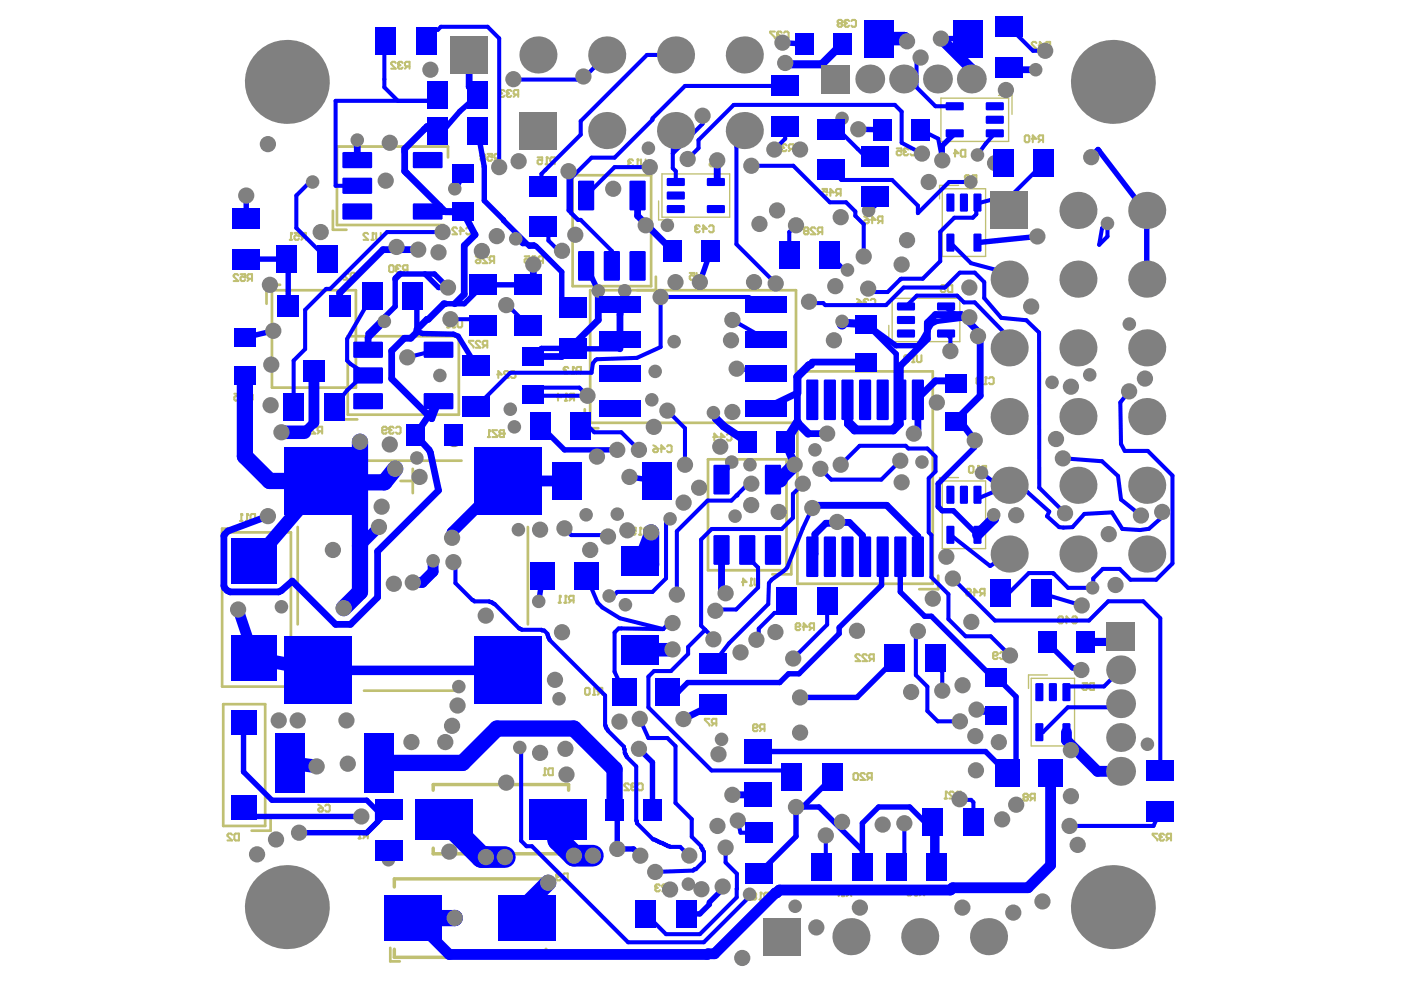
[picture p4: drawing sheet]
<svg xmlns="http://www.w3.org/2000/svg" width="297mm" height="210mm" viewBox="0 0 297 210" stroke-linecap="round" stroke-linejoin="round" font-family="sans-serif">
<g fill="none" stroke="#c0c073" stroke-width=".57">
<path d="M95 33.4v-2.3h-23.6v16.6h22.7M121.4 37.2h16.7v23.5h-16.7zM70.6 44.7v4h2.9M139.1 58.7v2.8M57.7 61.5h17.8v20.7h-17.8zM59.4 60.4h-2.9v4M73.7 71.3h23.6v16.6h-23.6zM125.1 61.5h43.7v28.1h-43.7zM169.1 78.7h28.7v45.1h-28.7zM72.9 84.9v4h2.8M77.2 97.7h20.7M87.5 99.4v5.2"/>
<path d="M124 86.8v4h2.9M150.1 97.4h16.7v23.5h-16.7zM49.4 112.1h-2.3v33.5h14.6v-32.7h-14.6M63.1 111.7v20.7M84.9 102h5.2M111.9 111.7v20.7M167.8 118.9v2.9h-4.1M198.9 122.1v2.8h-4M47.3 149.3h8.9v25.8h-8.9zM77.2 146.4h20.7M57.4 173.3v2.8h-4M82.7 201v2.8h2.1"/>
</g>
<path d="M91.8 167.5v-1.2h28.8v1.2M91.8 179.8v1.2h28.8v-1.2M83.6 188.1v-1.8h32.2v1.8M83.6 201.3v1.7h32.2v-1.7" fill="none" stroke="#c0c073" stroke-width=".73"/>
<path d="M140.4 36.9h14.3v9.1h-14.3zM199.5 20.8h14.3v9.2h-14.3zM203.2 39.3h-4v2.9M211.7 20.2h2.9v4M139.6 42.6v4h2.9M199.8 40h9.2v14.4h-9.2zM188.4 69v4h2.9M189.2 63.3h14.3v9.1h-14.3zM199.8 102h9.2v14.3h-9.2zM203.2 101.3h-4v2.8M218.6 143.8h9.2v14.4h-9.2zM222.1 143.1h-4v2.9" fill="none" stroke="#c0c073" stroke-width=".29"/>
<path d="M159 124.1h.5M159.2 122.7v1.4M160 122.7v1.2l.2 .2h.5l.2-.2v-1.2" fill="none" stroke="#c0c073" stroke-width=".44"/>
<circle cx="159.2" cy="122.7" r=".22" fill="#c0c073"/>
<path d="M134.9 35.3h.5M135.2 33.8v1.5M135.9 33.8v1.2l.2 .3h.5l.3-.3v-1.2M157.3 123.4h1l-.8-.7v1.4M159.2 122.7l.3 .2" fill="none" stroke="#c0c073" stroke-width=".44"/>
<circle cx="135.2" cy="33.8" r=".22" fill="#c0c073"/>
<path d="M134.2 34l-.2-.2h-.5l-.3 .2v.3M135.2 33.8l.2 .2" fill="none" stroke="#c0c073" stroke-width=".44"/>
<circle cx="133.2" cy="34.3" r=".22" fill="#c0c073"/>
<path d="M133.2 34.3l.3 .2M133.5 34.5h.2M133.5 34.5l-.3 .3v.2l.3 .3h.5l.2-.3M78.8 50.8h.5M79 49.4v1.4M79.8 49.4v1.2l.2 .2h.5l.2-.2v-1.2" fill="none" stroke="#c0c073" stroke-width=".44"/>
<circle cx="79" cy="49.4" r=".22" fill="#c0c073"/>
<path d="M78.1 49.6l-.3-.2h-.5l-.2 .2v.3l1 .9h-1M79 49.4l.3 .2M96 69.4h.5M96.3 68v1.4M97 68v1.2l.3 .2h.4l.3-.2v-1.2" fill="none" stroke="#c0c073" stroke-width=".44"/>
<circle cx="96.3" cy="68" r=".22" fill="#c0c073"/>
<path d="M94.8 69.4h.5M95.1 68v1.4M96.3 68l.2 .2" fill="none" stroke="#c0c073" stroke-width=".44"/>
<circle cx="95.1" cy="68" r=".22" fill="#c0c073"/>
<path d="M95.1 68l.2 .2M193.4 76.8h.5M193.7 75.3v1.5M194.4 75.3v1.2l.2 .3h.5l.3-.3v-1.2" fill="none" stroke="#c0c073" stroke-width=".44"/>
<circle cx="193.7" cy="75.3" r=".22" fill="#c0c073"/>
<g fill="none" stroke="#c0c073" stroke-width=".44">
<path d="M102.1 33.4l-.2-.3v-.2l.2-.3h.5l.3 .3v.2l-.3 .3M102.1 33.4l-.2 .2v.2l.2 .3h.5l.3-.3v-.2l-.3-.2M102.1 33.4h.5M103.4 32.6h.9v.8l-.7-.3-.2 .3v.4l.2 .3h.5l.2-.3M105.3 33.6l-.5 .5M105.8 33.6h-.7l-.3-.2v-.5l.3-.3h.7v1.5M50.5 58.4l-.2-.3h-.5l-.3 .3v.2l1 1h-1M51 58.1h1v.8l-.5-.3h-.3l-.2 .3v.4l.2 .3h.5l.3-.3M52.9 59.1l-.4 .5M53.4 59.1h-.7l-.2-.2v-.5l.2-.3h.7v1.5M61.5 50.8h.4M61.7 49.4v1.4"/>
<path d="M62.4 49.4h1v.7l-.5-.2h-.2l-.3 .2v.5l.3 .2h.5l.2-.2M64.4 50.4l-.5 .4M64.9 50.4h-.8l-.2-.3v-.5l.2-.2h.8v1.4M146.2 57.9h1v.7l-.5-.2h-.2l-.3 .2v.5l.3 .2h.5l.2-.2M147.7 57.9v1.2l.2 .2h.5l.3-.2v-1.2M191.7 75.6l.3-.3h.4l.3 .3v.9l-.3 .3h-.4l-.3-.3zM193.7 75.3l.2 .3"/>
</g>
<circle cx="61.7" cy="49.4" r=".22" fill="#c0c073"/>
<g fill="none" stroke="#c0c073" stroke-width=".44">
<path d="M219.7 9.1l-.2-.2h-.5l-.2 .2v.3l.9 .9h-.9M220.2 9.6h1l-.7-.7v1.4M222.2 9.9l-.5 .4M222.7 9.9h-.8l-.2-.3v-.5l.2-.2h.8v1.4M217.5 28.7h.5l.2 .2v1l-.2 .3h-.5l-.2-.3v-1zM218.7 29.4h1l-.7-.7v1.5M220.7 29.7l-.5 .5M221.2 29.7h-.8l-.2-.3v-.5l.2-.2h.8v1.5M61.7 49.4l.2 .2M174.4 40.1h.9v.7l-.5-.2h-.2l-.2 .2v.5l.2 .2h.5l.2-.2M175.8 40.8h1l-.7-.7v1.4M177.8 41l-.5 .5"/>
<path d="M178.2 41h-.7l-.2-.2v-.5l.2-.2h.7v1.4M183.2 45.9l1 .7M183.5 46.6h.7v.5l-.3 .2h-.4l-.3-.2v-.2zM184.7 46.6h.9l-.7-.7v1.4M186.6 46.9l-.5 .4M187.1 46.9h-.7l-.3-.3v-.5l.3-.2h.7v1.4M168.7 132.9h.7l.3-.3v-.2l-.3-.2h-.5l-.2 .2v1l.2 .2h.5l.3-.2M170.2 132.9h.9l-.7-.7v1.4M172.1 133.1l-.5 .5M172.6 133.1h-.7l-.3-.2v-.5l.3-.2h.7v1.4M205.1 125.6l-.2-.3v-.2l.2-.3h.5l.2 .3v.2l-.2 .3M205.1 125.6h.5"/>
<path d="M205.1 125.6l-.2 .2v.3l.2 .2h.5l.2-.2v-.3l-.2-.2M206.3 125.6h1l-.7-.8v1.5M208.3 125.8l-.5 .5M208.8 125.8h-.8l-.2-.2v-.5l.2-.3h.8v1.5M246.8 177l-.2-.2h-.5l-.2 .2v.3M247.8 177.7l-.5 .5M248.3 177.7h-.7l-.3-.2v-.5l.3-.2h.7v1.4"/>
</g>
<circle cx="245.9" cy="177.3" r=".22" fill="#c0c073"/>
<path d="M166.8 30.8l-.3-.2h-.5l-.2 .2v.3M167.7 31.6l-.5 .4M168.2 31.6h-.7l-.3-.3v-.5l.3-.2h.7v1.4M245.4 176.8h-1v.2l1 1v.2M245.9 177.3l.2 .2M246.1 177.5h.2M246.1 177.5l-.2 .2v.3l.2 .2h.5l.2-.2" fill="none" stroke="#c0c073" stroke-width=".44"/>
<circle cx="165.8" cy="31.1" r=".22" fill="#c0c073"/>
<path d="M108.4 19.3l-.2-.2h-.5l-.3 .2v.3M109.4 20.1l-.5 .4M109.9 20.1h-.8l-.2-.3v-.5l.2-.2h.8v1.4M164.3 31.3h1l-.7-.7v1.4M165.8 31.1l.2 .2M166 31.3h.3M166 31.3l-.2 .3v.2l.2 .2h.5l.3-.2" fill="none" stroke="#c0c073" stroke-width=".44"/>
<circle cx="107.4" cy="19.6" r=".22" fill="#c0c073"/>
<path d="M107 19.3l-.3-.2h-.5l-.2 .2v.3M107.4 19.6l.3 .2M107.7 19.8h.2M107.7 19.8l-.3 .3v.2l.3 .2h.5l.2-.2" fill="none" stroke="#c0c073" stroke-width=".44"/>
<circle cx="106" cy="19.6" r=".22" fill="#c0c073"/>
<path d="M85.4 13.4l-.3-.3h-.5l-.2 .3v.2M86.3 14.1l-.4 .5M86.8 14.1h-.7l-.2-.3v-.4l.2-.3h.7v1.5M106 19.6l.2 .2M106.2 19.8h.3M106.2 19.8l-.2 .3v.2l.2 .2h.5l.3-.2" fill="none" stroke="#c0c073" stroke-width=".44"/>
<circle cx="84.4" cy="13.6" r=".22" fill="#c0c073"/>
<path d="M83.9 13.4l-.2-.3h-.5l-.3 .3v.2l1 1h-1M84.4 13.6l.2 .2M84.6 13.8h.3M84.6 13.8l-.2 .3v.2l.2 .3h.5l.3-.3M84.9 56.5l-.2-.3h-.5l-.2 .3v.2M85.9 57.2l-.5 .5M86.4 57.2h-.7l-.3-.2v-.5l.3-.3h.7v1.5" fill="none" stroke="#c0c073" stroke-width=".44"/>
<circle cx="84" cy="56.7" r=".22" fill="#c0c073"/>
<g fill="none" stroke="#c0c073" stroke-width=".44">
<path d="M82.7 56.2h.5l.3 .3v1l-.3 .2h-.5l-.2-.2v-1zM84 56.7l.2 .3M84.2 57h.2M84.2 57l-.2 .2v.3l.2 .2h.5l.2-.2M100.9 54.3l1 .8M101.1 55.1h.8v.5l-.3 .2h-.5l-.2-.2v-.3zM103.3 54.6l-.2-.3h-.5l-.3 .3v.2l1 1h-1M104.3 55.3l-.5 .5M104.8 55.3h-.8l-.2-.2v-.5l.2-.3h.8v1.5M111.2 54.3h1v.8l-.5-.3h-.2l-.3 .3v.5l.3 .2h.5l.2-.2M113.7 54.6l-.3-.3h-.5l-.2 .3v.2l1 1h-1M114.6 55.3l-.4 .5"/>
<path d="M115.1 55.3h-.7l-.2-.2v-.5l.2-.3h.7v1.5M170.7 49l-.2-.3v-.2l.2-.3h.5l.2 .3v.2l-.2 .3M170.7 49l-.2 .2v.2l.2 .3h.5l.2-.3v-.2l-.2-.2M170.7 49h.5M172.9 48.5l-.3-.3h-.4l-.3 .3v.2l1 1h-1M173.9 49.2l-.5 .5M174.3 49.2h-.7l-.2-.2v-.5l.2-.3h.7v1.5M100.4 72.3h-1v.2l1 1v.2M101.9 72.5l-.3-.2h-.5l-.2 .2v.3l1 .9h-1M102.8 73.2l-.5 .5M103.3 73.2h-.7l-.3-.2v-.5l.3-.2h.7v1.4M64.4 91.2h.7l.3-.2v-.3l-.3-.2h-.4l-.3 .2v1l.3 .2h.4l.3-.2"/>
<path d="M66.8 90.7l-.2-.2h-.5l-.2 .2v.3l.9 .9h-.9M67.8 91.5l-.5 .4M68.3 91.5h-.7l-.3-.3v-.5l.3-.2h.7v1.4M139.9 187.8l-.2-.3h-.5l-.3 .3v.2M141.4 187.8l-.3-.3h-.5l-.2 .3v.2l1 1h-1M142.3 188.5l-.4 .5M142.8 188.5h-.7l-.2-.3v-.4l.2-.3h.7v1.5"/>
</g>
<circle cx="138.9" cy="188" r=".22" fill="#c0c073"/>
<path d="M182.4 139l-.3-.3h-.5l-.2 .3v.2l1 1h-1M183.8 139l-.2-.3h-.5l-.3 .3v.2l1 1h-1M184.8 139.7l-.5 .5M185.3 139.7h-.8l-.2-.2v-.5l.2-.3h.8v1.5M200.3 169.3h.5M200.5 167.8v1.5M202.2 168.1l-.2-.3h-.5l-.2 .3v.2l.9 1h-.9M203.2 168.8l-.5 .5M203.7 168.8h-.7l-.3-.2v-.5l.3-.3h.7v1.5M138.9 188l.3 .2M139.2 188.2h.2M139.2 188.2l-.3 .3v.2l.3 .3h.5l.2-.3" fill="none" stroke="#c0c073" stroke-width=".44"/>
<circle cx="200.5" cy="167.8" r=".22" fill="#c0c073"/>
<path d="M181.2 163.9h.5l.2 .3v.9l-.2 .3h-.5l-.2-.3v-.9zM183.4 164.2l-.3-.3h-.4l-.3 .3v.2l1 1h-1M184.4 164.9l-.5 .5M184.8 164.9h-.7l-.2-.3v-.4l.2-.3h.7v1.5M200.5 167.8l.3 .3M194 189.9h.5M194.2 188.4v1.5M195.5 189.4l-.5 .5M195.9 189.4h-.7l-.2-.3v-.5l.2-.2h.7v1.5" fill="none" stroke="#c0c073" stroke-width=".44"/>
<circle cx="194.2" cy="188.4" r=".22" fill="#c0c073"/>
<path d="M161 190.7h.5M161.3 189.3v1.4M162.5 190.2l-.5 .5M163 190.2h-.7l-.3-.2v-.5l.3-.2h.7v1.4M192.3 189.1h.7l.3-.2v-.3l-.3-.2h-.5l-.2 .2v1l.2 .3h.5l.3-.3M194.2 188.4l.3 .2" fill="none" stroke="#c0c073" stroke-width=".44"/>
<circle cx="161.3" cy="189.3" r=".22" fill="#c0c073"/>
<path d="M159.6 190l-.3-.2v-.3l.3-.2h.5l.2 .2v.3l-.2 .2M159.6 190l-.3 .2v.3l.3 .2h.5l.2-.2v-.3l-.2-.2M159.6 190h.5M161.3 189.3l.2 .2M178.5 190h.5M178.8 188.5v1.5M180 189.5l-.5 .5M180.5 189.5h-.7l-.3-.2v-.5l.3-.3h.7v1.5" fill="none" stroke="#c0c073" stroke-width=".44"/>
<circle cx="178.8" cy="188.5" r=".22" fill="#c0c073"/>
<path d="M115.7 34.8h.5M115.9 33.4v1.4M117.1 34.3l-.4 .5M117.6 34.3h-.7l-.2-.2v-.5l.2-.2h.7v1.4M177.8 188.5h-1v.3l1 1v.2M178.8 188.5l.2 .3" fill="none" stroke="#c0c073" stroke-width=".44"/>
<circle cx="115.9" cy="33.4" r=".22" fill="#c0c073"/>
<path d="M114 33.4h1v.7l-.8-.3-.2 .3v.5l.2 .2h.5l.3-.2M115.9 33.4l.3 .2M119.8 84.9h.5M120 83.5v1.4M121.2 84.5l-.5 .4M121.7 84.5h-.7l-.3-.3v-.5l.3-.2h.7v1.4" fill="none" stroke="#c0c073" stroke-width=".44"/>
<circle cx="120" cy="83.5" r=".22" fill="#c0c073"/>
<path d="M121.2 79.3h.5M121.5 77.8v1.5M122.7 78.8l-.5 .5M123.2 78.8h-.8l-.2-.3v-.5l.2-.2h.8v1.5M118.1 84.2h.9l-.7-.7v1.4M120 83.5l.3 .2" fill="none" stroke="#c0c073" stroke-width=".44"/>
<circle cx="121.5" cy="77.8" r=".22" fill="#c0c073"/>
<path d="M120.5 78l-.2-.2h-.5l-.3 .2v.3M121.5 77.8l.2 .2" fill="none" stroke="#c0c073" stroke-width=".44"/>
<circle cx="119.5" cy="78.3" r=".22" fill="#c0c073"/>
<path d="M119.5 78.3l.3 .2M119.8 78.5h.2M119.8 78.5l-.3 .3v.2l.3 .3h.5l.2-.3M119.7 127.8h.5M119.9 126.3v1.5M121.1 127.3l-.5 .5M121.6 127.3h-.7l-.3-.2v-.5l.3-.3h.7v1.5" fill="none" stroke="#c0c073" stroke-width=".44"/>
<circle cx="119.9" cy="126.3" r=".22" fill="#c0c073"/>
<path d="M118.5 127.8h.4M118.7 126.3v1.5M119.9 126.3l.3 .3" fill="none" stroke="#c0c073" stroke-width=".44"/>
<circle cx="118.7" cy="126.3" r=".22" fill="#c0c073"/>
<path d="M118.7 126.3l.2 .3M125.7 147.3h.5M126 145.8v1.5M127.2 146.8l-.5 .5M127.7 146.8h-.7l-.3-.2v-.5l.3-.3h.7v1.5" fill="none" stroke="#c0c073" stroke-width=".44"/>
<circle cx="126" cy="145.8" r=".22" fill="#c0c073"/>
<g fill="none" stroke="#c0c073" stroke-width=".44">
<path d="M124 146.1l.3-.3h.5l.2 .3v1l-.2 .2h-.5l-.3-.2zM126 145.8l.2 .3M150.4 152.4h-1v.2l1 1v.3M151.4 153.4l-.5 .5M151.9 153.4h-.8l-.2-.3v-.5l.2-.2h.8v1.5M159.7 154.3h.7l.2-.2v-.3l-.2-.2h-.5l-.2 .2v1l.2 .2h.5l.2-.2M161.6 154.5l-.5 .5M162.1 154.5h-.7l-.3-.2v-.5l.3-.2h.7v1.4M76 177.8h.5M76.3 176.3v1.5M77.5 177.3l-.5 .5M78 177.3h-.7l-.3-.3v-.5l.3-.2h.7v1.5"/>
<path d="M217.2 169l-.2-.2v-.3l.2-.2h.5l.2 .2v.3l-.2 .2M217.2 169l-.2 .3v.2l.2 .2h.5l.2-.2v-.2l-.2-.3M217.2 169h.5M218.9 169.3l-.5 .4M219.4 169.3h-.7l-.3-.3v-.5l.3-.2h.7v1.4"/>
</g>
<circle cx="76.3" cy="176.3" r=".22" fill="#c0c073"/>
<path d="M73.8 58.1l-.2-.3h-.5l-.2 .3v.2l.9 1h-.9M74.3 58.1l.3-.3h.5l.2 .3v1l-.2 .2h-.5l-.3-.2zM74.8 58.8l-.5 .5M52.1 110.4h.5M52.4 109v1.4M53.1 109.2l.3-.2h.7v1.4h-.7l-.3-.2zM76.3 176.3l.2 .2" fill="none" stroke="#c0c073" stroke-width=".44"/>
<circle cx="52.4" cy="109" r=".22" fill="#c0c073"/>
<path d="M50.9 110.4h.5M51.2 109v1.4M52.4 109l.2 .2" fill="none" stroke="#c0c073" stroke-width=".44"/>
<circle cx="51.2" cy="109" r=".22" fill="#c0c073"/>
<path d="M207.4 98.8v1.4M208.3 98.8h.8v1.4h-.8l-.2-.2v-1zM51.2 109l.2 .2M207.1 100.2h.5" fill="none" stroke="#c0c073" stroke-width=".44"/>
<circle cx="207.4" cy="98.8" r=".22" fill="#c0c073"/>
<g fill="none" stroke="#c0c073" stroke-width=".44">
<path d="M150.5 33.8l.9 .7M150.7 34.5h.7v.5l-.2 .3h-.5l-.2-.3v-.2zM151.9 34l.3-.2h.7v1.5h-.7l-.3-.3zM202.2 32.5h1l-.7-.7v1.4M203.7 32l.2-.2h.8v1.4h-.8l-.2-.2zM204.8 37.9l-.2 .2v.3l.2 .2h.5l.3-.2v-.3l-.3-.2M204.8 37.9l-.2-.3v-.2l.2-.3h.5l.3 .3v.2l-.3 .3M204.8 37.9h.5M206 37.4l.3-.3h.7v1.5h-.7l-.3-.2zM199.5 61.2h.7l.2-.3v-.2l-.2-.2h-.5l-.2 .2v1l.2 .2h.5l.2-.2M200.9 60.7l.3-.2h.7v1.4h-.7l-.3-.2zM205.4 99l.3-.2h.5l.2 .2v1l-.2 .2h-.5l-.3-.2z"/>
<path d="M207.4 98.8l.2 .2M229.5 144.8h1v.8l-.5-.3h-.2l-.3 .3v.4l.3 .3h.4l.3-.3M231 145.1l.2-.3h.7v1.5h-.7l-.2-.3zM118.9 185.4l-.2-.2h-.5l-.3 .2v.3M119.4 185.4l.2-.2h.8v1.4h-.8l-.2-.2z"/>
</g>
<circle cx="117.9" cy="185.7" r=".22" fill="#c0c073"/>
<path d="M49.2 177l-.2-.3h-.5l-.3 .3v.2l1 1h-1M49.7 177l.2-.3h.8v1.5h-.8l-.2-.2zM115.3 164.4h.5M115.5 162.9v1.5M116.5 162.9h.7v1.5h-.7l-.3-.3v-1zM117.9 185.7l.3 .2M118.2 185.9h.2M118.2 185.9l-.3 .3v.2l.3 .2h.5l.2-.2" fill="none" stroke="#c0c073" stroke-width=".44"/>
<circle cx="115.5" cy="162.9" r=".22" fill="#c0c073"/>
<g fill="none" stroke="#c0c073" stroke-width=".44">
<path d="M148.4 48l-.3-.2h-.5l-.2 .2v.3M148.9 48.5h.9l-.7-.7v1.4M150.3 48l.3-.2h.5l.2 .2v1l-.2 .2h-.5l-.3-.2M49.7 83.5h1v.7l-.5-.2h-.3l-.2 .2v.5l.2 .2h.5l.3-.2M51.1 84.2h1l-.7-.7v1.4M52.6 83.7l.2-.2h.5l.3 .2v1l-.3 .2h-.5l-.2-.2M138.5 94.4l1 .7M138.8 95.1h.7v.5l-.3 .3h-.4l-.3-.3v-.2zM140 95.1h.9l-.7-.7v1.5M141.4 94.7l.3-.3h.5l.2 .3v.9l-.2 .3h-.5l-.3-.3M151.2 92.7h1l-.8-.8v1.5M152.7 92.7h.9l-.7-.8v1.5"/>
<path d="M154.1 92.2l.3-.3h.4l.3 .3v.9l-.3 .3h-.4l-.3-.3M115.5 162.9l.3 .2"/>
</g>
<circle cx="147.4" cy="48.3" r=".22" fill="#c0c073"/>
<path d="M96.9 48.5l-.2-.3h-.5l-.3 .3v.2l1 1h-1M97.4 49h1l-.8-.8v1.5M98.8 48.5l.3-.3h.5l.2 .3v.9l-.2 .3h-.5l-.3-.3M147.4 48.3l.2 .2M147.6 48.5h.3M147.6 48.5l-.2 .3v.2l.2 .2h.5l.3-.2M83.5 90.7l-.3-.2h-.5l-.2 .2v.3M84 90.7l.2-.2h.5l.2 .2v1l-.2 .2h-.5l-.2-.2M224.7 130.7h.4l.3 .2v1l-.3 .3h-.4l-.3-.3v-1zM225.9 131.4h.9l-.7-.7v1.5M227.3 130.9l.3-.2h.5l.2 .2v1l-.2 .3h-.5l-.3-.3" fill="none" stroke="#c0c073" stroke-width=".44"/>
<circle cx="82.5" cy="91" r=".22" fill="#c0c073"/>
<path d="M180 4.5l-.2-.3h-.5l-.2 .3v.2M180.5 4.5l.3-.3h.4l.3 .3v.9l-.3 .3h-.4l-.3-.3M81 91.2h.8l.2-.2v-.3l-.2-.2h-.5l-.3 .2v1l.3 .2h.5l.2-.2M82.5 91l.2 .2M82.7 91.2h.3M82.7 91.2l-.2 .3v.2l.2 .2h.5l.3-.2" fill="none" stroke="#c0c073" stroke-width=".44"/>
<circle cx="179.1" cy="4.7" r=".22" fill="#c0c073"/>
<path d="M165.7 6.9l-.2-.2h-.5l-.2 .2v.3M166.2 6.9l.3-.2h.4l.3 .2v1l-.3 .3h-.4l-.3-.3M177.8 4.9h.5M177.8 4.9l-.2 .3v.2l.2 .3h.5l.3-.3v-.2l-.3-.3M177.8 4.9l-.2-.2v-.2l.2-.3h.5l.3 .3v.2l-.3 .2M179.1 4.7l.2 .2M179.3 4.9h.2M179.3 4.9l-.2 .3v.2l.2 .3h.5l.2-.3" fill="none" stroke="#c0c073" stroke-width=".44"/>
<circle cx="164.8" cy="7.2" r=".22" fill="#c0c073"/>
<path d="M164.3 6.7h-1v.2l1 1v.3M164.8 7.2l.2 .2M165 7.4h.2M165 7.4l-.2 .3v.2l.2 .3h.5l.2-.3M184.1 63.6l-.2-.2h-.5l-.3 .2v.3M184.6 63.6l.2-.2h.5l.3 .2v1l-.3 .2h-.5l-.2-.2" fill="none" stroke="#c0c073" stroke-width=".44"/>
<circle cx="183.1" cy="63.9" r=".22" fill="#c0c073"/>
<path d="M192.6 31.7l-.3-.2h-.5l-.2 .2v.3M193 31.7l.3-.2h.5l.2 .2v1l-.2 .2h-.5l-.3-.2M181.7 63.4l1 .7M181.9 64.1h.8v.5l-.3 .2h-.5l-.2-.2v-.3zM183.1 63.9l.3 .2M183.4 64.1h.2M183.4 64.1l-.3 .2v.3l.3 .2h.5l.2-.2" fill="none" stroke="#c0c073" stroke-width=".44"/>
<circle cx="191.6" cy="32" r=".22" fill="#c0c073"/>
<path d="M190.1 31.5h1v.7l-.5-.2h-.2l-.3 .2v.5l.3 .2h.4l.3-.2M191.6 32l.2 .2M191.8 32.2h.3M191.8 32.2l-.2 .2v.3l.2 .2h.5l.3-.2M134.8 166.3l-.2-.2h-.5l-.3 .2v.3M135.3 166.3l.2-.2h.5l.3 .2v1l-.3 .3h-.5l-.2-.3" fill="none" stroke="#c0c073" stroke-width=".44"/>
<circle cx="133.8" cy="166.6" r=".22" fill="#c0c073"/>
<path d="M105.4 79.4h1l-.8-.7v1.4M107.8 78.9l-.2-.2h-.5l-.2 .2v.3l.9 .9h-.9M108.3 78.9l.3-.2h.4l.3 .2v1l-.3 .2h-.4l-.3-.2M135.5 113.4h.5M135.8 111.9v1.5M136.5 112.1l.2-.2h.5l.3 .2v1l-.3 .3h-.5l-.2-.3M133.4 166.3l-.3-.2h-.5l-.2 .2v.3l1 1h-1M133.8 166.6l.3 .2M134.1 166.8h.2M134.1 166.8l-.3 .3v.2l.3 .3h.5l.2-.3" fill="none" stroke="#c0c073" stroke-width=".44"/>
<circle cx="135.8" cy="111.9" r=".22" fill="#c0c073"/>
<path d="M209 80v1.4M208.7 81.4h.5M209.7 80.2l.2-.2h.5l.3 .2v1l-.3 .2h-.5l-.2-.2M133.8 111.9h1v.7l-.5-.2h-.2l-.3 .2v.5l.3 .3h.4l.3-.3M135.8 111.9l.2 .2" fill="none" stroke="#c0c073" stroke-width=".44"/>
<circle cx="209" cy="80" r=".22" fill="#c0c073"/>
<path d="M209 80l.2 .2M106.8 91.2v1.5h-.7l-.2-.3v-.2l.2-.3h.7M207 80.2l.3-.2h.5l.2 .2v1l-.2 .2h-.5l-.3-.2zM210.6 139h.7l.2-.2v-.3l-.2-.2h-.5l-.2 .2v1l.2 .2h.5l.2-.2M212 138.5l.3-.2h.4l.3 .2v1l-.3 .2h-.4l-.3-.2M67.5 170.6l1 .7M67.7 171.3h.8v.5l-.3 .3h-.5l-.2-.3v-.2zM68.9 170.9l.3-.3h.5l.2 .3v.9l-.2 .3h-.5l-.3-.3" fill="none" stroke="#c0c073" stroke-width=".44"/>
<circle cx="106.8" cy="91.9" r=".22" fill="#c0c073"/>
<path d="M103.4 92.7h.5M103.7 91.2v1.5M105.4 91.2h-1v.3l1 .9v.3h-1M106.8 91.2h-.7l-.2 .3v.2l.2 .2h.7" fill="none" stroke="#c0c073" stroke-width=".44"/>
<circle cx="103.7" cy="91.2" r=".22" fill="#c0c073"/>
<path d="M103.7 91.2l.2 .3" fill="none" stroke="#c0c073" stroke-width=".44"/>
<g fill="none" stroke="#00f" stroke-width=".86">
<path d="M213.8 5.6l5.2 5.2h2.6M90.1 33.9h.6M91.5 21.4h-20.3v18h4.5M159.3 35.1h8.9l7.7 7.8h3.5l1.9 1.9v1l1.8 1.7v6.9M176.2 36l2.2 2.2h10.8l5.4 5.4v1.6l6.6-6.6h4.6M176.2 27.4l2.3-2.3v3.2l4.9 4.8h2M210.9 28.3l-1.9 2.2-1.8 2.4M221.3 34.6l-7.3 7.3v2.7M175.9 54.1l3.2 3.1h.6M78.9 62.7l-5.3 9.2v4.6l.7 .7 3.7 2.4-2 .9-2.4 2.3-2.7 3.4M93 74.2l-6.7 1.6M140.1 73.6l-5.1 2.3-8.4 .3-.9 .8-.3 2"/>
<path d="M155.3 67.8l7.2 4.1M156.7 78.2l5.8 1M158.8 63l3.7 1.7M220.3 70.5v32.9M122.8 82.2h-8.3l-1.4 1.4M155.1 98l-2.1 3.7M190.9 97.7l-4 4h-10.7l-2.3-2.3M96.1 119.2l.5 .4v4l3.6 3.6 .4 .3h3.1l.8 .3 5.6 5.4 .5 .3h4.2l.6 .2 .7 .7 .4 1.3 11.8 11.7v6.4l.1 .4 .5 .7 3.4 3.4 .2 1.3 .4 .9 2 2v11.5l.1 .5 3.5 3.5h.3l3.3 1.6h2.1l1.9 1.8M142.1 110l-.9 .9v11.7M172.2 107.7l-2 4.3-3.3 8.3-.7 .8-2.6 1.8-.6 .7-.1 4.5-8.3 8.3-3.3 4.3M124.3 122.1l2.4 5.7 1 1 3.7 2.3 9.2 2.3-9.4-.2-.9 .9v8.3l2 4.3M194.6 133.8l-.4 .4v8.9l2.4 2.5v5.1l2.2 2.2h4.7"/>
<path d="M222.4 121.5h.8M246 131.1v32.3M135.6 152.4l1.9 4.1h4l1.7 1.7v12l3.5 3.5v3.7l2 2 .3 .9 .2 .3v2l-1.7 1.7h-.3l-.2 .3-8.1 .3M237.6 142l-3.5 3.5h-7.6l-.4 .5v.7M237.6 149.2l-.8 .8h-10.4l-5.3 5.2M203.5 169.5l.1 .1h2.3l.5 .5v4.2M246 172l-1.4 3.1M153.8 182.9l2.4 2.4v5l-7.8 7.8h-7.2M158.9 189.6v.5l-9.7 9.7h-16"/>
</g>
<g fill="none" stroke="#00f" stroke-width="1.1">
<path d="M101.3 27.8l1.4 7.6M101.3 20.2l-3.8 3.4-2.8 3.2h-3.4M231.4 33.1l1.4-1.4 10 13.1M124.3 56.4l2.6 5.3M242.8 44.8l.1 .1M242.9 44.9l.2 .2M83.8 65l-5.8 5.7v3.5M88.4 63.5v6.6l1.1 .6 6.6 .2 1 .4 3.9 6.3M190 75v14.9M197.5 68.7l-2 3.4M205.5 67.3l-6.9 .8M119.7 95.4h11.2"/>
<path d="M190.9 118v7.5l5.1 5.2h1.5l12.9 12.9h.9M115.1 122.1l-.9 5.4M51.6 153.2v10.4l6.1 6.1h20.1l2.3 2.3v2.3M51.6 171.2l1.9 1.9h23.1M82.4 171.7v.2l-4.6 4.7h-14.4M173.7 171.1l9.1 9.2M192.9 171.1l4.9 4.9M153.2 188v.5l-2.8 2.8v.5"/>
</g>
<g fill="none" stroke="#00f" stroke-width="1.4">
<path d="M213.8 14.2l.6 .6h5.2M75.7 29.7v4.2M91.3 26.8h-.8l-4.7 4.8v4.7l8.6 8.6h3.7M98.1 36.9l-1.7 3.1M211 34.6h1.7M81.2 52.9h7.5M90.7 44.8l7.4 .1M98.1 44.9l2.6 4.9M135.2 45.8l2 2M185.4 41.7v1.7l-1.2 1.2M81.5 68.1l-3.5 3.5v2.6M126.9 61.7v6.1l-7.8 7.8h-6"/>
<path d="M132.5 61.7l-1.1 5M91.5 88.8l1.5-3.7-4.9 7.1 2.9 3.2 .3 .6 1.7 8M96.1 92.2l.2 .9M169.1 83.3l-6.6 3.2M56.8 109.4l-8.5 3.2-.7 .7-.1 .3v10.6l.1 .4 .6 .6 .6 .3h10.3l.6-.3 2.3-2M151.3 149.3l-6.4 3.2M82.4 180.3v2"/>
</g>
<path d="M199.5 8.2l6.4 6.4M66.6 78.7v10.9M178.5 68.1v.6M91.8 118.9v2.3l-2.3 2.3h-2M210.7 109.1v.9l-3.5 3.4M50.5 129.2l3.4 10.3M232.7 163.5h4.9M222.7 183.4l-4.7 4.8h-16l-.5 .5h-36.2l-.6 .6h-.3l-12.9 12.9h-1.4l-.1 .2h-54.7" fill="none" stroke="#00f" stroke-width="2.3"/>
<path d="M196.6 68.4v3.5M204.4 67.3l3.4 3.4v13.2M198.3 80.8h4.9M203.3 88.9l3.4 4.5M177.5 110.7l-.3 .2h-2.1l-2.3 2.4M153.2 125.1h1.2" fill="none" stroke="#00f" stroke-width="1.5"/>
<path d="M83.8 99.4l-2.3 2.9M138.1 112.9v6.9h-2.3M163.9 101.7h1.4" fill="none" stroke="#00f" stroke-width="3.4"/>
<path d="M171.9 77.3l-.4 .2-2.4 2.4v3.4M178.5 68.4l5.2 .3M151.3 87.5l.5 1.3 1.6 1.6 5 3.3M166.5 93.7l2 4.8M169.1 89.6l2.3 2.3M237.6 134.9l-1.3 1.2" fill="none" stroke="#00f" stroke-width="1.7"/>
<path d="M66.6 89.6l-2 2.1M169.1 89.6l-2.6 4.1M67.4 142.1h40.2" fill="none" stroke="#00f" stroke-width="2"/>
<path d="M59.7 91.7h4.9M168.5 98.5l-3.2 3.2M67.4 102l-1.1 2.6-12.4 14.4M53.9 139.5l13.5 2.6" fill="none" stroke="#00f" stroke-width="2.9"/>
<path d="M94.1 173.7l8 8" fill="none" stroke="#00f" stroke-width="4.6"/>
<circle cx="236.3" cy="136.1" r=".86" fill="#00f"/>
<path d="M230.2 136.1h6.3" fill="none" stroke="#00f" stroke-width="1.7"/>
<circle cx="236.5" cy="136.1" r=".86" fill="#00f"/>
<g fill="none" stroke="#00f" stroke-width=".86">
<path d="M90.4 8.8v-.8l1.7-1.7h.7l.7-.6h9.9l2.4 2.4v27.3M124.1 16.2h-1.1l-.7 .7-13.4-.1M66.3 38.6h-.6l-2.9 2.9v6.8l6.6 6.6M143.2 27.7l-.6 .6v7.4l.7 .6v2.3M148.1 31.4l-2.3 2.3M156.1 31.1v20.7M195.2 27.5l3.7 1.9 .9 4.6M109.3 50.6h.3l1.2 1.2h2.4l5.9 5.9M114.8 48.1l1.5 1.4v1.5l2.2 2.2h.7M168.8 47.8l-1.5 1.4M205.9 55.8l7.3 1.9-.1 1.5h.9M207 43.2l3.1-.8 3.9 2.2"/>
<path d="M233.7 48.4l1.1-1v2.7l-1.8 1.8zM95.5 67.7h5.6l1.3 1.3M156.2 78.2h.5M192.1 65l2.3-2.3h8.5l1.5 1.4h2.3l7.7 7.9-.4 1.8M208.7 63.2l3.6 4.2 5.3 .5 2.7 2.6M192 94.5l.6 .6h4l1.7 1.7v3.2l-1.4 1.4v11.5M225.4 97.2l8.3 .6 3.3 3.1 .7 5 4.2 3.4M239.4 83l-1.9 2.3 .2 8.8 .8 1.5h4.9l5.2 5.2v18.7l-3.5 3.4h-5.4l-2.3-2.3h-3.6l-2 2v1.9l-.2 .1h-5.2l-3.2-3.1M119.7 112l1.4 1.5h7.5l.3 .2M156.2 105.1l-1.1 1h-5.1l-6.5 6.5v13.5M170.2 102.6l-2.1 2.1v5.1l-2.4 2.4h-14.8l-2.3 2.2v18.3l2.7 2.6v.2M201.5 113.4l8.4 6.6 4.1-2.5"/>
<path d="M208.1 100.3l4.4 3.2-4.7 2M214 102.9h2.2l6.3 5.6-.5 .9 2.6 2.4h2.8l2.5-2.8 5.8-.4 2.3 3.5 3.7 .3 1.9-.3 2.3-2 .5-1.6M220.3 103.4l5.5 5.4M141.2 122.6l-2.9 2.9h-7.4l-.9 .9h-.8M142.6 132.1h-.7l-1.3 1.3M149.5 133.5l-3.6 3.7v1.4l-3.6 3.7h-3.6l-1.2 1.2v6.5l13.4 13.4h15.6M156.1 129.2h-4.2l-.2 .3M166.8 127.5v.7l-1.8 1.7h-.8l-3.3 3.4v1.8l-.5 .5M175.4 127.5v4.9l-7.2 7.2M202 122.7l8.9 8.9h20l4.1-4.1h7.4l3.6 3.6M220.7 125.8l8.6 2.6M222.4 121.5h.1"/>
<path d="M222.4 121.5h-4.3l-4.3 4.3h-1.7M110.2 158.5l.3 .3v19.5l1.1 1.1h1.2l20.4 20.4M153.8 179.7v3.2M156.4 174l.6 2.6"/>
</g>
<g fill="none" stroke="#00f" stroke-width="1.1">
<path d="M165.9 9l4.6 .3M199.5 8.2h5.7M102.7 35.4v7.1l9.5 9.7h1.4l5.5 5.5v6l1.6 1.6h.7M202.4 28.3l-2.6 2.6v3.1M231.4 33.1v.2M52.2 41.5v4.8M84.9 58.1l-1.1 1.1M90.1 58.1l2.9 2.9h2l-2.9-2.9h-7.5l-.8 .9v6M150.7 53.2l-2.3 6.6M219.9 50.1l-12.7 1.3M243.1 45.1v14.1M57.9 70.1l-6 1.5"/>
<path d="M94.4 64.4h4M131.4 74l-16.6-.1-1.7 1.7M195.5 72.1l-.9 1.2h-4.6l-6.3-4.6 6.3 6.3M198.6 68.1l-1.1 .6M200.6 65l2.3 2.3h2.6M114.5 90.2l5.2 5.2M179.7 84.8v4l2 2h7.5l.8-.9M206.7 93.4v1.4l-7.8 7.8v4.8l.9 .9h2.3l5.1 5.1M133.5 101.1l5.7 .9M187.1 118l-.2 .3v5.8l-9 9v1.3l-8.5 8.5h-2.2l-1.9 1.8h-19.5l-2 2h-2.3M222.2 136.1v.3l5.2 5.2h1.4l.5 .5M135.5 158.8l2.8 2.8v10.1"/>
<path d="M168.8 171.1h4.9M182.8 174.5v5.8M197.8 176l.8 .8M197.8 174.3v8.6"/>
</g>
<path d="M76.3 102.3h5.2M135.8 118.9l-1.3 1.3M80.3 161.8h17.8l7.3-7.3h16.3l8.6 8.6v8.6M116.2 187.2l-4.4 4.4v3.1" fill="none" stroke="#00f" stroke-width="3.4"/>
<path d="M152.1 34v4.3l-.3 .3M196.6 71.9l-5.7 5.7v12.3l-1.5 1.5h-8.3l-1.4-1.5v-1.1M204.4 67.3l-.6-.6h-5.5l-1.7 1.7M207.8 83.9l-4.6 4.6 .1 .4M153 116.6v8.3l.2 .2M172.8 113.3v4.2l-.6 .5M177.5 110.7l2.6 .1 2.8 2.7v4l.5 .5M207 150.5l.4 .3h3.1l.8 .8M155.3 168.5h5.4" fill="none" stroke="#00f" stroke-width="1.5"/>
<path d="M102.1 181.7h4.9M121.7 181.4h4" fill="none" stroke="#00f" stroke-width="4.6"/>
<path d="M142.6 137.7l-6.8 .1M61.4 161.8l5.7 .7" fill="none" stroke="#00f" stroke-width="2.9"/>
<path d="M81.2 52.9l-9.2 9.2v2.9M113.1 56.1v3.1l-1.2 1.2M88.4 70.1v.3l-1.3 1.3h-1.4l-2.7 2.7v5.9l8.5 8.5M94.4 64.4h-.3l-3.3 3.3h-.3l-2.1 2.2M131.4 66.7v7.3M169.1 83.3v6.3" fill="none" stroke="#00f" stroke-width="1.4"/>
<path d="M205.9 14.6v2.2M226.1 155.2v1.8l6.6 6.5" fill="none" stroke="#00f" stroke-width="2.3"/>
<circle cx="156.2" cy="105.1" r=".43" fill="#00f"/>
<g fill="none" stroke="#00f" stroke-width=".86">
<path d="M81.8 8.8l-.3 .2v9.5l2.9 2.9h7.1l1.2-1.2M128.6 11.7l-4.5 4.5M143.2 11.7h-6l-14.1 14v2.9l-8.3 8.3v2.6M166.5 18.2h-21.3l-6.9 6.9v.3l-8 8h-4.9l-4.3 4.3v7.5M195.2 12.2l-.9 .9v5.4l4 4h4.1M120.5 36.3v8.3l2 2h.6l6.6 6.6v3.2M137.8 35.4h-7.5l-6 6.1M148.1 31.4v-1.7l7.5-7.5h34.1l1.5 1.5v6.6l4.3 2.3M149 24.5v1.8l-6.4 6.3M157.8 27.7v1.8l-1.7 1.6M166.5 26.8v2.6l-2.3 2.3M93.8 49.2h-11.7l-12.1 12h-.9l-4.4 4.5v8.3l-2.4 2.5v9.7"/>
<path d="M156.1 51.8l8.4 8.3M167.3 49.2v4.9M201.5 51.4l4.4 4.4M207 43.2v2.2l-.7 .8h-4l-3 3v6.2l-3.7 3.7h-4.5l-2.9 2.8h-4.1v-.7M107.3 64.7h.3l4.3 4.3M125.4 79h-17.2l-7.2 7.2M158.8 63h-18.7v10.6M200.6 70.7l.9 .9v2.8M208.7 63.2v-3.4l-2-2h-3.2l-3.2 3.2h-8.7l-3.7 3.7h-12.9l-.5-.4h-2.7l-.3-.3M114.5 82.2h-1.1l1.7 1.7h9.5l-1.8-1.7M123.1 90.2h1.5l1.4 1.5h5.7l3.8 3.7M141.5 87.1l3.7 3.7v7.7"/>
<path d="M192 94.5h-9.7l-4.1 4M158.4 116.6v1.4l2.3 2.3v4.3l-4.6 4.6M159.3 102.6h-.6l-2.5 2.5M196.9 112.9l.6 .6v8.9l3.6 3.6v5.3l3.6 3.6h5.4l4 4.1M207.2 104.9l.6 .6M197.8 140.4l2 2v4M220.4 155.2h.7M157 176.6h3.9M166.5 163.4l1.4 1.4M175.1 177.1v5.8l-.9 .8M191.7 174.5v7.5l-1.7 1.7M226.8 175.1h17.8"/>
<path d="M136.9 193.8l4.3 4.3"/>
</g>
<path d="M198.3 80.8l-3.7 3.7v.3M172.2 107.7l.6-.6h15.2l6.6 6.6v4.3" fill="none" stroke="#00f" stroke-width="1.5"/>
<path d="M51.9 79.6v17.1l5.3 5.3h9.4l.2 .3h9.5M76.3 93.7v31.8l-3.4 3.4M96.4 194.6l-8.9 .1" fill="none" stroke="#00f" stroke-width="3.4"/>
<path d="M80.3 111.7l-4 4M120.3 102h-13.5l-11 10.9v1.1M222.7 163.9v19.5M87.5 194.7l7.8 7.7" fill="none" stroke="#00f" stroke-width="2.3"/>
<g fill="none" stroke="#00f" stroke-width="1.1">
<path d="M182 27.4l5.1 .1M52.2 54.9h8.6l.3 .3v9.8M87.5 62.7l.9 .8M111.9 60.4h-9.5l-4 4M189.2 140.4l-7.5 7.5h-12.1M211.3 143.6l4.1 4.1v14.4l-1.8 1.8-4.6-4.6h-48.3M130.3 171.7l.6 .6v7.7h3.4l1.5 1.4M168.8 171.1v6.2l-7.9 7.9M176.5 164.8l-6.3 6.3M192.9 171.1h-6.6l-3.5 3.4M198.6 176.8v6.9l-.8-.8M150.4 191.8l-2 2h-2.9"/>
<path d="M182.8 180.3v3.4"/>
</g>
<path d="M99.5 11.7v6.7l1.8 1.8M100.7 49.8l-2.3 2.3v10.3l-2 2M135.2 41.5v4.3M136.9 47.8h.3l5.4 5.4M172.2 76.8h11.5M171.4 91.9h4M194.6 84.8v6.3l-.9 .8M93 104l-12.9 12.9v9.7l-5.8 5.8h-3.1l-9.2-9.2" fill="none" stroke="#00f" stroke-width="1.4"/>
<path d="M178.5 9.3l-4.3 4.3h-7.4l-.3-.3" fill="none" stroke="#00f" stroke-width="1.7"/>
<path d="M186.3 8.2h5.4l.6 .6M138.1 112.9l-2.3 6" fill="none" stroke="#00f" stroke-width="2.9"/>
<path d="M118.3 173.7v4.4l3.4 3.3" fill="none" stroke="#00f" stroke-width="4.6"/>
<g fill="#808080">
<circle cx="96.4" cy="40" r="1.44"/>
<circle cx="184.2" cy="44.6" r="1.44"/>
<circle cx="153" cy="156.8" r="1.44"/>
<circle cx="148.2" cy="103.4" r="1.72"/>
<circle cx="144.9" cy="106.6" r="1.72"/>
<circle cx="142.1" cy="110" r="1.44"/>
<circle cx="177.5" cy="110.7" r="1.72"/>
<circle cx="132.6" cy="128.2" r="1.44"/>
<circle cx="91.8" cy="118.9" r="1.44"/>
<circle cx="118.5" cy="148.2" r="1.44"/>
<circle cx="114.2" cy="127.5" r="1.44"/>
<circle cx="88.4" cy="97.1" r="1.44"/>
<circle cx="83.8" cy="99.4" r="1.72"/>
<circle cx="93.3" cy="79.6" r="1.44"/>
<circle cx="81.5" cy="68.1" r="1.44"/>
<circle cx="145.5" cy="193.8" r="1.72"/>
<circle cx="82.4" cy="182.3" r="1.44"/>
<circle cx="219.6" cy="14.8" r="1.44"/>
<circle cx="75.7" cy="29.7" r="1.44"/>
<circle cx="90.1" cy="33.9" r="1.44"/>
<circle cx="210.7" cy="109.1" r="1.44"/>
<circle cx="145.9" cy="187.5" r="1.44"/>
<circle cx="151.3" cy="87.5" r="1.44"/>
<circle cx="155.1" cy="98" r="1.44"/>
<circle cx="178.5" cy="68.1" r="1.44"/>
<circle cx="95.8" cy="153.9" r="1.72"/>
<circle cx="173.1" cy="196.6" r="1.72"/>
<circle cx="211" cy="34.6" r="1.72"/>
<circle cx="158.9" cy="189.6" r="1.44"/>
<circle cx="153.2" cy="188" r="1.72"/>
<circle cx="182.3" cy="192.4" r="1.72"/>
<circle cx="168.6" cy="192.2" r="1.44"/>
<circle cx="204" cy="192.4" r="1.72"/>
<circle cx="157.4" cy="203.1" r="1.72"/>
<circle cx="214.8" cy="193.5" r="1.72"/>
<circle cx="221" cy="191.1" r="1.72"/>
<circle cx="227.1" cy="82" r="1.72"/>
<circle cx="223.1" cy="81.1" r="1.44"/>
<circle cx="242.8" cy="80.3" r="1.72"/>
<circle cx="215.4" cy="109.2" r="1.72"/>
<circle cx="212.5" cy="173.7" r="1.72"/>
<circle cx="215.5" cy="170.6" r="1.72"/>
<circle cx="203.5" cy="169.5" r="1.72"/>
<circle cx="206.9" cy="163.3" r="1.72"/>
<circle cx="228.5" cy="179.1" r="1.72"/>
<circle cx="227.1" cy="168.8" r="1.72"/>
<circle cx="227.1" cy="159.1" r="1.72"/>
<circle cx="179.7" cy="57.2" r="1.44"/>
<circle cx="178.5" cy="25.1" r="1.44"/>
<circle cx="223.9" cy="93.1" r="1.72"/>
<circle cx="236.5" cy="124" r="1.72"/>
<circle cx="229.3" cy="128.4" r="1.72"/>
<circle cx="231.6" cy="124.6" r="1.44"/>
<circle cx="243.3" cy="157.8" r="1.44"/>
<circle cx="70.6" cy="116.6" r="1.72"/>
<circle cx="94.4" cy="157.3" r="1.72"/>
<circle cx="87.2" cy="157.3" r="1.72"/>
<circle cx="84.1" cy="52.4" r="1.72"/>
<circle cx="95" cy="61" r="1.72"/>
<circle cx="126.6" cy="96.8" r="1.72"/>
<circle cx="116.2" cy="187.2" r="1.72"/>
<circle cx="155.3" cy="168.5" r="1.72"/>
<circle cx="206.7" cy="93.4" r="1.72"/>
<circle cx="132.5" cy="61.7" r="1.44"/>
<circle cx="83.5" cy="123.8" r="1.72"/>
<circle cx="87.5" cy="123.5" r="1.72"/>
<circle cx="114.5" cy="159.6" r="1.72"/>
<circle cx="67.1" cy="162.5" r="1.72"/>
<circle cx="95.3" cy="180.6" r="1.72"/>
<circle cx="103" cy="181.7" r="1.72"/>
<circle cx="107" cy="181.7" r="1.72"/>
<circle cx="54.5" cy="181.1" r="1.72"/>
<circle cx="89" cy="101.1" r="1.72"/>
<circle cx="114.5" cy="112.3" r="1.72"/>
<circle cx="120.1" cy="164.2" r="1.72"/>
<circle cx="102.2" cy="53.2" r="1.72"/>
<circle cx="169.6" cy="155.3" r="1.72"/>
<circle cx="152.3" cy="159.9" r="1.72"/>
<circle cx="193.2" cy="146.7" r="1.72"/>
<circle cx="187.1" cy="174.8" r="1.72"/>
<circle cx="178.2" cy="46" r="1.72"/>
<circle cx="199.8" cy="34" r="1.72"/>
<circle cx="152.1" cy="34" r="1.72"/>
<circle cx="126.9" cy="61.7" r="1.44"/>
<circle cx="148.4" cy="59.8" r="1.72"/>
<circle cx="165.9" cy="9" r="1.72"/>
<circle cx="199.5" cy="8.2" r="1.72"/>
<circle cx="91.3" cy="14.8" r="1.72"/>
<circle cx="56.8" cy="30.6" r="1.72"/>
<circle cx="119.9" cy="158.8" r="1.72"/>
<circle cx="207.4" cy="71.3" r="1.72"/>
<circle cx="213.3" cy="19.1" r="1.72"/>
<circle cx="57.9" cy="70.1" r="1.72"/>
<circle cx="130.9" cy="95.4" r="1.72"/>
<circle cx="82.6" cy="30.3" r="1.72"/>
<circle cx="133.5" cy="101.1" r="1.72"/>
<circle cx="57.5" cy="77.3" r="1.72"/>
<circle cx="57.2" cy="60.4" r="1.72"/>
<circle cx="52.2" cy="41.5" r="1.72"/>
<circle cx="88.7" cy="52.9" r="1.72"/>
<circle cx="231.4" cy="33.3" r="1.72"/>
<circle cx="122" cy="49.8" r="1.72"/>
<circle cx="148.7" cy="188.5" r="1.72"/>
<circle cx="207" cy="150.5" r="1.72"/>
<circle cx="181.7" cy="133.7" r="1.72"/>
<circle cx="229.3" cy="142.1" r="1.72"/>
<circle cx="59.7" cy="128.7" r="1.44"/>
<circle cx="219.9" cy="50.1" r="1.72"/>
<circle cx="205.5" cy="61" r="1.72"/>
<circle cx="205.5" cy="67.3" r="1.72"/>
<circle cx="142.6" cy="137.7" r="1.72"/>
<circle cx="135.5" cy="158.8" r="1.72"/>
<circle cx="164.4" cy="134" r="1.72"/>
<circle cx="144.9" cy="152.5" r="1.72"/>
<circle cx="153.8" cy="125.8" r="1.72"/>
<circle cx="157" cy="138.3" r="1.72"/>
<circle cx="131.3" cy="153" r="1.72"/>
<circle cx="125.1" cy="116.6" r="1.72"/>
<circle cx="109.1" cy="90.5" r="1.44"/>
<circle cx="96.3" cy="93.1" r="1.72"/>
<circle cx="133" cy="112.4" r="1.72"/>
<circle cx="205.9" cy="131.9" r="1.72"/>
<circle cx="168.2" cy="139.6" r="1.72"/>
<circle cx="108.9" cy="16.8" r="1.72"/>
<circle cx="128.9" cy="113.8" r="1.72"/>
<circle cx="168.8" cy="47.8" r="1.72"/>
<circle cx="161" cy="47.5" r="1.72"/>
<circle cx="159.3" cy="35.1" r="1.72"/>
<circle cx="145.8" cy="33.7" r="1.72"/>
<circle cx="66.3" cy="38.6" r="1.44"/>
<circle cx="239.4" cy="68.7" r="1.44"/>
<circle cx="231" cy="79.5" r="1.44"/>
<circle cx="155.9" cy="109.4" r="1.44"/>
<circle cx="195.5" cy="98" r="1.44"/>
<circle cx="124.3" cy="109.1" r="1.44"/>
<circle cx="205.8" cy="38.6" r="1.44"/>
<circle cx="234.8" cy="47.4" r="1.44"/>
<circle cx="142.9" cy="72.4" r="1.44"/>
<circle cx="86.3" cy="75.8" r="1.72"/>
<circle cx="156.2" cy="78.2" r="1.72"/>
<circle cx="108.2" cy="86.8" r="1.44"/>
<circle cx="138.9" cy="78.7" r="1.44"/>
<circle cx="138.2" cy="84.8" r="1.44"/>
<circle cx="95.5" cy="67.7" r="1.72"/>
<circle cx="137.5" cy="31.4" r="1.44"/>
<circle cx="109.3" cy="50.6" r="1.44"/>
<circle cx="141.5" cy="47.8" r="1.44"/>
<circle cx="109.9" cy="112.3" r="1.44"/>
<circle cx="97.3" cy="145.6" r="1.44"/>
<circle cx="110.2" cy="158.5" r="1.44"/>
<circle cx="208.1" cy="100.3" r="1.44"/>
<circle cx="130.9" cy="109" r="1.44"/>
<circle cx="159.3" cy="107.1" r="1.72"/>
<circle cx="184.1" cy="61.2" r="1.72"/>
<circle cx="202" cy="122.7" r="1.72"/>
<circle cx="151.7" cy="129.5" r="1.72"/>
<circle cx="129.1" cy="126.4" r="1.44"/>
<circle cx="103" cy="130.5" r="1.72"/>
<circle cx="117.7" cy="144.1" r="1.72"/>
<circle cx="97" cy="149.6" r="1.72"/>
<circle cx="151.3" cy="135.5" r="1.72"/>
<circle cx="160.4" cy="135.6" r="1.72"/>
<circle cx="153.8" cy="179.7" r="1.72"/>
<circle cx="146.1" cy="181.4" r="1.72"/>
<circle cx="152.1" cy="175.1" r="1.72"/>
<circle cx="135.6" cy="152.4" r="1.72"/>
<circle cx="165.1" cy="108.5" r="1.72"/>
<circle cx="73.5" cy="152.7" r="1.72"/>
<circle cx="156.4" cy="174" r="1.72"/>
<circle cx="119.2" cy="134" r="1.72"/>
<circle cx="119.2" cy="53.2" r="1.72"/>
<circle cx="110" cy="34.2" r="1.72"/>
<circle cx="105.8" cy="35.4" r="1.72"/>
<circle cx="113.1" cy="56.1" r="1.72"/>
<circle cx="142.6" cy="132.1" r="1.72"/>
<circle cx="172.2" cy="107.7" r="1.72"/>
<circle cx="50.5" cy="129.2" r="1.72"/>
<circle cx="59.7" cy="91.7" r="1.72"/>
<circle cx="152.7" cy="94.7" r="1.72"/>
<circle cx="159" cy="98.5" r="1.44"/>
<circle cx="197.8" cy="126.9" r="1.72"/>
<circle cx="214.1" cy="139" r="1.72"/>
<circle cx="194.6" cy="133.8" r="1.72"/>
<circle cx="203.5" cy="152.9" r="1.72"/>
<circle cx="211.8" cy="157.4" r="1.72"/>
<circle cx="246.4" cy="108.5" r="1.72"/>
<circle cx="239.4" cy="83" r="1.72"/>
<circle cx="123.7" cy="16.2" r="1.72"/>
<circle cx="105.3" cy="50.1" r="1.72"/>
<circle cx="136.9" cy="47.8" r="1.72"/>
<circle cx="159.9" cy="59.8" r="1.72"/>
<circle cx="171.5" cy="64" r="1.72"/>
<circle cx="155" cy="72.1" r="1.72"/>
<circle cx="177.1" cy="60.7" r="1.72"/>
<circle cx="176.8" cy="72.1" r="1.72"/>
<circle cx="178.2" cy="98.5" r="1.72"/>
<circle cx="241.9" cy="109.3" r="1.72"/>
<circle cx="225.4" cy="97.2" r="1.72"/>
<circle cx="119.7" cy="112" r="1.72"/>
<circle cx="198.6" cy="85.3" r="1.72"/>
<circle cx="68" cy="49.2" r="1.72"/>
<circle cx="57.4" cy="85.9" r="1.72"/>
<circle cx="80.9" cy="107.4" r="1.72"/>
<circle cx="145.2" cy="98.5" r="1.72"/>
<circle cx="141.5" cy="87.1" r="1.72"/>
<circle cx="221.6" cy="10.8" r="1.72"/>
<circle cx="218.6" cy="65" r="1.72"/>
<circle cx="135.5" cy="95.4" r="1.72"/>
<circle cx="93" cy="53.5" r="1.72"/>
<circle cx="124.6" cy="83.9" r="1.72"/>
<circle cx="80.3" cy="111.7" r="1.72"/>
<circle cx="95.8" cy="114" r="1.72"/>
<circle cx="56.8" cy="109.4" r="1.72"/>
<circle cx="82.6" cy="94.2" r="1.72"/>
<circle cx="178.5" cy="174.3" r="1.72"/>
<circle cx="201.5" cy="74.4" r="1.72"/>
<circle cx="168.5" cy="98.5" r="1.72"/>
<circle cx="172.8" cy="95.4" r="1.44"/>
<circle cx="226.8" cy="175.1" r="1.72"/>
<circle cx="235.1" cy="113.2" r="1.72"/>
<circle cx="81.8" cy="38.3" r="1.72"/>
<circle cx="138.6" cy="90.5" r="1.72"/>
<circle cx="76.3" cy="93.7" r="1.72"/>
<circle cx="93.8" cy="49.2" r="1.72"/>
<circle cx="164.8" cy="44.6" r="1.72"/>
<circle cx="166.5" cy="13.4" r="1.72"/>
<circle cx="192.3" cy="8.8" r="1.72"/>
<circle cx="195.2" cy="12.2" r="1.72"/>
<circle cx="207.2" cy="32.9" r="1.44"/>
<circle cx="137.8" cy="35.4" r="1.72"/>
<circle cx="164.5" cy="60.1" r="1.72"/>
<circle cx="164.2" cy="31.7" r="1.72"/>
<circle cx="149" cy="24.5" r="1.72"/>
<circle cx="120.5" cy="36.3" r="1.72"/>
<circle cx="143.2" cy="59.8" r="1.72"/>
<circle cx="107.3" cy="64.7" r="1.72"/>
<circle cx="140.1" cy="63" r="1.72"/>
<circle cx="155.3" cy="67.8" r="1.72"/>
<circle cx="193.7" cy="91.9" r="1.72"/>
<circle cx="175.4" cy="91.9" r="1.72"/>
<circle cx="182" cy="27.4" r="1.72"/>
<circle cx="195.5" cy="32.6" r="1.72"/>
<circle cx="169.6" cy="31.7" r="1.72"/>
<circle cx="196.9" cy="38.6" r="1.72"/>
<circle cx="183.1" cy="54.4" r="1.72"/>
<circle cx="135.8" cy="181.4" r="1.72"/>
<circle cx="225.8" cy="108.8" r="1.72"/>
<circle cx="155.3" cy="87.4" r="1.72"/>
<circle cx="192.3" cy="50.9" r="1.72"/>
<circle cx="96.1" cy="119.2" r="1.72"/>
<circle cx="142.1" cy="188.6" r="1.72"/>
<circle cx="138.9" cy="184.9" r="1.72"/>
<circle cx="159.3" cy="102.6" r="1.72"/>
<circle cx="143.5" cy="126.1" r="1.72"/>
<circle cx="170.2" cy="102.6" r="1.72"/>
<circle cx="173.9" cy="99.4" r="1.72"/>
<circle cx="190.9" cy="97.7" r="1.72"/>
<circle cx="191.2" cy="102.3" r="1.72"/>
<circle cx="204.1" cy="145.3" r="1.72"/>
<circle cx="206.8" cy="156.1" r="1.72"/>
<circle cx="199.8" cy="146.4" r="1.72"/>
<circle cx="191.7" cy="174.5" r="1.72"/>
<circle cx="175.1" cy="177.1" r="1.72"/>
<circle cx="169.6" cy="147.9" r="1.72"/>
<circle cx="168.8" cy="171.1" r="1.72"/>
<circle cx="130.9" cy="180" r="1.72"/>
<circle cx="59.1" cy="152.7" r="1.72"/>
<circle cx="63.1" cy="152.7" r="1.72"/>
<circle cx="63.4" cy="176.6" r="1.72"/>
<circle cx="125.7" cy="181.4" r="1.72"/>
<circle cx="121.7" cy="181.4" r="1.72"/>
<circle cx="76.6" cy="173.1" r="1.72"/>
<circle cx="58.5" cy="178" r="1.72"/>
<circle cx="73.7" cy="161.9" r="1.72"/>
<circle cx="107.3" cy="165.9" r="1.72"/>
<circle cx="72.9" cy="128.9" r="1.72"/>
<circle cx="200.6" cy="118" r="1.72"/>
<circle cx="138.1" cy="112.9" r="1.72"/>
<circle cx="130" cy="40" r="1.72"/>
<circle cx="191.2" cy="56.1" r="1.72"/>
<circle cx="96.4" cy="194.6" r="1.72"/>
<circle cx="157.8" cy="27.7" r="3.9"/>
<circle cx="157.8" cy="11.7" r="3.9"/>
<circle cx="184.4" cy="16.8" r="3.1"/>
<circle cx="191.6" cy="16.8" r="3.1"/>
<circle cx="198.8" cy="16.8" r="3.1"/>
<circle cx="195" cy="198.6" r="3.9"/>
<circle cx="180.4" cy="198.6" r="3.9"/>
<circle cx="214" cy="117.5" r="3.9"/>
<circle cx="243.1" cy="117.5" r="3.9"/>
<circle cx="228.5" cy="117.5" r="3.9"/>
<circle cx="237.6" cy="163.5" r="3.1"/>
<circle cx="237.6" cy="142" r="3.1"/>
<circle cx="237.6" cy="156.4" r="3.1"/>
<circle cx="237.6" cy="149.2" r="3.1"/>
<circle cx="205.9" cy="16.8" r="3.1"/>
<circle cx="214" cy="102.9" r="3.9"/>
<circle cx="214" cy="88.3" r="3.9"/>
<circle cx="214" cy="73.8" r="3.9"/>
<circle cx="214" cy="59.2" r="3.9"/>
<circle cx="243.1" cy="102.9" r="3.9"/>
<circle cx="243.1" cy="88.3" r="3.9"/>
<circle cx="228.5" cy="102.9" r="3.9"/>
<circle cx="243.1" cy="73.8" r="3.9"/>
<circle cx="228.5" cy="88.3" r="3.9"/>
<circle cx="228.5" cy="73.8" r="3.9"/>
<circle cx="243.1" cy="59.2" r="3.9"/>
<circle cx="228.5" cy="44.6" r="3.9"/>
<circle cx="243.1" cy="44.6" r="3.9"/>
<circle cx="228.5" cy="59.2" r="3.9"/>
<circle cx="114.1" cy="11.7" r="3.9"/>
<circle cx="128.6" cy="27.7" r="3.9"/>
<circle cx="209.6" cy="198.6" r="3.9"/>
<circle cx="143.2" cy="27.7" r="3.9"/>
<circle cx="128.6" cy="11.7" r="3.9"/>
<circle cx="143.2" cy="11.7" r="3.9"/>
<circle cx="236" cy="192.3" r="8.9"/>
<circle cx="236" cy="17.4" r="8.9"/>
<circle cx="60.8" cy="17.4" r="8.9"/>
<circle cx="60.8" cy="192.3" r="8.9"/>
</g>
<g fill="#808080">
<path d="M174.2 13.7h6.1v6.1h-6.1z" fill-rule="evenodd"/>
<path d="M161.9 194.7h7.9v7.8h-7.9z" fill-rule="evenodd"/>
<path d="M234.5 131.8h6.2v6.1h-6.2z" fill-rule="evenodd"/>
<path d="M210 40.7h7.9v7.8h-7.9z" fill-rule="evenodd"/>
<path d="M110.1 23.7h7.9v7.9h-7.9z" fill-rule="evenodd"/>
<path d="M95.5 7.7h7.9v7.9h-7.9z" fill-rule="evenodd"/>
</g>
<g fill="#00f">
<path d="M187.6 136.7h4.3v5.7h-4.3z" fill-rule="evenodd"/>
<path d="M196.2 136.7h4.3v5.7h-4.3z" fill-rule="evenodd"/>
<path d="M95.8 34.9h4.6v4h-4.6z" fill-rule="evenodd"/>
<path d="M95.8 42.9h4.6v4h-4.6z" fill-rule="evenodd"/>
<path d="M182.6 39.6h5.7v4.3h-5.7z" fill-rule="evenodd"/>
<path d="M182.6 31h5.7v4.3h-5.7z" fill-rule="evenodd"/>
<path d="M173.4 25.3h5.7v4.3h-5.7z" fill-rule="evenodd"/>
<path d="M173.4 33.9h5.7v4.3h-5.7z" fill-rule="evenodd"/>
<path d="M49.1 134.6h9.7v9.8h-9.7z" fill-rule="evenodd"/>
<path d="M49.1 114.1h9.7v9.7h-9.7z" fill-rule="evenodd"/>
<path d="M77.2 155.4h6.3v12.7h-6.3z" fill-rule="evenodd"/>
<path d="M58.2 155.4h6.4v12.7h-6.4z" fill-rule="evenodd"/>
<path d="M48.9 168.7h5.5v5.1h-5.5z" fill-rule="evenodd"/>
<path d="M48.9 150.6h5.5v5.2h-5.5z" fill-rule="evenodd"/>
<path d="M121.7 119.2h5.2v5.7h-5.2z" fill-rule="evenodd"/>
<path d="M112.5 119.2h5.2v5.7h-5.2z" fill-rule="evenodd"/>
<path d="M148.4 147.2h5.7v4.3h-5.7z" fill-rule="evenodd"/>
<path d="M148.4 138.5h5.7v4.4h-5.7z" fill-rule="evenodd"/>
<path d="M86.1 89.9h4v4.6h-4z" fill-rule="evenodd"/>
<path d="M94.1 89.9h4v4.6h-4z" fill-rule="evenodd"/>
<path d="M74.9 83.6l.3-.3h5.7l.3 .3v2.9l-.3 .3h-5.7l-.3-.3z" fill-rule="evenodd"/>
<path d="M74.9 78.2l.3-.3h5.7l.3 .3v2.8l-.3 .3h-5.7l-.3-.3z" fill-rule="evenodd"/>
<path d="M90.1 72.4h5.7l.3 .3v2.9l-.3 .3h-5.7l-.3-.3v-2.9z" fill-rule="evenodd"/>
<path d="M90.1 83.3h5.7l.3 .3v2.9l-.3 .3h-5.7l-.3-.3v-2.9z" fill-rule="evenodd"/>
<path d="M74.9 72.7l.3-.3h5.7l.3 .3v2.9l-.3 .3h-5.7l-.3-.3z" fill-rule="evenodd"/>
<path d="M79.5 169.5h5.8v4.3h-5.8z" fill-rule="evenodd"/>
<path d="M79.5 178.1h5.8v4.3h-5.8z" fill-rule="evenodd"/>
<path d="M99.1 25h4.4v5.7h-4.4z" fill-rule="evenodd"/>
<path d="M90.5 25h4.3v5.7h-4.3z" fill-rule="evenodd"/>
<path d="M211 3.5h5.7v4.3h-5.7z" fill-rule="evenodd"/>
<path d="M211 12.1h5.7v4.3h-5.7z" fill-rule="evenodd"/>
<path d="M219.2 31.7h4.3v5.7h-4.3z" fill-rule="evenodd"/>
<path d="M210.5 31.7h4.4v5.7h-4.4z" fill-rule="evenodd"/>
<path d="M72.6 38l.3-.3h5.7l.3 .3v2.8l-.3 .3h-5.7l-.3-.3z" fill-rule="evenodd"/>
<path d="M72.6 43.4l.3-.3h5.7l.3 .3v2.9l-.3 .3h-5.7l-.3-.3z" fill-rule="evenodd"/>
<path d="M87.5 32.5l.3-.3h5.8l.2 .3v2.9l-.2 .3h-5.8l-.3-.3z" fill-rule="evenodd"/>
<path d="M87.5 43.4l.3-.3h5.8l.2 .3v2.9l-.2 .3h-5.8l-.3-.3z" fill-rule="evenodd"/>
<path d="M72.9 32.2h5.7l.3 .3v2.9l-.3 .3h-5.7l-.3-.3v-2.9z" fill-rule="evenodd"/>
<path d="M156.4 91.4h4v4.6h-4z" fill-rule="evenodd"/>
<path d="M164.5 91.4h4v4.6h-4z" fill-rule="evenodd"/>
<path d="M151.3 98.8l.2-.3h2.9l.3 .3v5.8l-.3 .2h-2.9l-.2-.2z" fill-rule="evenodd"/>
<path d="M127 77.5h8.9v3.5h-8.9z" fill-rule="evenodd"/>
<path d="M67.3 52.1h4.3v5.7h-4.3z" fill-rule="evenodd"/>
<path d="M218.6 122.9h4.3v5.8h-4.3z" fill-rule="evenodd"/>
<path d="M85.4 59.8h4.3v5.8h-4.3z" fill-rule="evenodd"/>
<path d="M76.8 59.8h4.3v5.8h-4.3z" fill-rule="evenodd"/>
<path d="M68.7 83.3h4.3v5.8h-4.3z" fill-rule="evenodd"/>
<path d="M60.1 83.3h4.3v5.8h-4.3z" fill-rule="evenodd"/>
<path d="M173.8 51.2h4.3v5.7h-4.3z" fill-rule="evenodd"/>
<path d="M143.4 190.9h4.3v5.7h-4.3z" fill-rule="evenodd"/>
<path d="M196.5 180.9h4.3v5.7h-4.3z" fill-rule="evenodd"/>
<path d="M187.9 180.9h4.3v5.7h-4.3z" fill-rule="evenodd"/>
<path d="M158.1 183h5.7v4.3h-5.7z" fill-rule="evenodd"/>
<path d="M180.7 180.9h4.3v5.7h-4.3z" fill-rule="evenodd"/>
<path d="M172.1 180.9h4.3v5.7h-4.3z" fill-rule="evenodd"/>
<path d="M112.3 45.9h5.7v4.3h-5.7z" fill-rule="evenodd"/>
<path d="M138.9 143.9h5.2v5.7h-5.2z" fill-rule="evenodd"/>
<path d="M136.3 169.4h4v4.6h-4z" fill-rule="evenodd"/>
<path d="M100.4 135h14.4v14.3h-14.4z" fill-rule="evenodd"/>
<path d="M127 84.8h8.9v3.4h-8.9z" fill-rule="evenodd"/>
<path d="M158 62.9h8.9v3.5h-8.9z" fill-rule="evenodd"/>
<path d="M158 70.2h8.9v3.5h-8.9z" fill-rule="evenodd"/>
<path d="M158 77.5h8.9v3.5h-8.9z" fill-rule="evenodd"/>
<path d="M158 84.8h8.9v3.4h-8.9z" fill-rule="evenodd"/>
<path d="M127 62.9h8.9v3.5h-8.9z" fill-rule="evenodd"/>
<path d="M127 70.2h8.9v3.5h-8.9z" fill-rule="evenodd"/>
<path d="M60.2 135h14.4v14.3h-14.4z" fill-rule="evenodd"/>
<path d="M100.4 94.8h14.4v14.3h-14.4z" fill-rule="evenodd"/>
<path d="M60.2 94.8h14.4v14.3h-14.4z" fill-rule="evenodd"/>
<path d="M243.1 169.8h5.8v4.3h-5.8z" fill-rule="evenodd"/>
<path d="M243.1 161.2h5.8v4.3h-5.8z" fill-rule="evenodd"/>
<path d="M210 122.9h4.3v5.8h-4.3z" fill-rule="evenodd"/>
<path d="M202.1 4.2h6.3v8h-6.3z" fill-rule="evenodd"/>
<path d="M168.5 7h4v4.6h-4z" fill-rule="evenodd"/>
<path d="M200.4 87.4h4.5v4h-4.5z" fill-rule="evenodd"/>
<path d="M225.2 153.6l.3-.3h1.2l.3 .3v3.3l-.3 .3h-1.2l-.3-.3z" fill-rule="evenodd"/>
<path d="M49.3 44.2h5.8v4.3h-5.8z" fill-rule="evenodd"/>
<path d="M49.6 69.6h4.6v4h-4.6z" fill-rule="evenodd"/>
<path d="M69.7 62.7h4.6v4.6h-4.6z" fill-rule="evenodd"/>
<path d="M118.5 71.7h5.8v4.3h-5.8z" fill-rule="evenodd"/>
<path d="M110.8 73.6h4.6v4h-4.6z" fill-rule="evenodd"/>
<path d="M112.4 87.3h4.3v5.8h-4.3z" fill-rule="evenodd"/>
<path d="M220.2 133.8h4v4.6h-4z" fill-rule="evenodd"/>
<path d="M200.5 27.7l.3-.3h3.3l.2 .3v1.1l-.2 .3h-3.3l-.3-.3z" fill-rule="evenodd"/>
<path d="M193.2 25.2h4v4.6h-4z" fill-rule="evenodd"/>
<path d="M206.4 49.8l.3-.3h1.1l.3 .3v3.3l-.3 .3h-1.1l-.3-.3z" fill-rule="evenodd"/>
<path d="M198.7 64.4l.2-.3h3.3l.3 .3v1.2l-.3 .2h-3.3l-.2-.2z" fill-rule="evenodd"/>
<path d="M181.4 66.7h4.6v4h-4.6z" fill-rule="evenodd"/>
<path d="M149.9 38l.2-.3h3.3l.3 .3v1.2l-.3 .3h-3.3l-.2-.3z" fill-rule="evenodd"/>
<path d="M148.7 50.9h4v4.6h-4z" fill-rule="evenodd"/>
<path d="M122.8 53.2h2.9l.3 .3v5.7l-.3 .3h-2.9l-.3-.3v-5.7z" fill-rule="evenodd"/>
<path d="M206.4 111.8l.3-.3h1.1l.3 .3v3.2l-.3 .3h-1.1l-.3-.3z" fill-rule="evenodd"/>
<path d="M189.6 80.8l.3-.3h2l.3 .3v8l-.3 .3h-2l-.3-.3z" fill-rule="evenodd"/>
<path d="M178.4 80.8l.3-.3h2l.3 .3v8l-.3 .3h-2l-.3-.3z" fill-rule="evenodd"/>
<path d="M170.9 114l.3-.3h2l.3 .3v8.1l-.3 .2h-2l-.3-.2z" fill-rule="evenodd"/>
<path d="M182.1 114l.3-.3h2l.3 .3v8.1l-.3 .2h-2l-.3-.2z" fill-rule="evenodd"/>
<path d="M209 149.6h4.6v4h-4.6z" fill-rule="evenodd"/>
<path d="M157.9 165.9h5.7v5.2h-5.7z" fill-rule="evenodd"/>
<path d="M88 169.4h12.1v8.6h-12.1z" fill-rule="evenodd"/>
<path d="M105.7 189.8h12.2v9.7h-12.2z" fill-rule="evenodd"/>
<path d="M131.7 134.7h8.1v6.3h-8.1z" fill-rule="evenodd"/>
<path d="M136 98h6.4v8h-6.4z" fill-rule="evenodd"/>
<path d="M151.3 113.7l.2-.2h2.9l.3 .2v5.8l-.3 .3h-2.9l-.2-.3z" fill-rule="evenodd"/>
<path d="M200.6 111.8l.3-.3h1.2l.3 .3v3.2l-.3 .3h-1.2l-.3-.3z" fill-rule="evenodd"/>
<path d="M173.2 124.6h4.3v5.8h-4.3z" fill-rule="evenodd"/>
<path d="M190.2 64.4l.2-.3h3.3l.3 .3v1.2l-.3 .2h-3.3l-.2-.2z" fill-rule="evenodd"/>
<path d="M162.2 113.7l.3-.2h2.8l.3 .2v5.8l-.3 .3h-2.8l-.3-.3z" fill-rule="evenodd"/>
<path d="M156.7 113.7l.3-.2h2.9l.3 .2v5.8l-.3 .3h-2.9l-.3-.3z" fill-rule="evenodd"/>
<path d="M162.2 98.8l.3-.3h2.8l.3 .3v5.8l-.3 .2h-2.8l-.3-.2z" fill-rule="evenodd"/>
<path d="M117.1 98h6.3v8h-6.3z" fill-rule="evenodd"/>
<path d="M131.7 115.7h8.1v6.4h-8.1z" fill-rule="evenodd"/>
<path d="M81.5 189.8h12.1v9.7h-12.1z" fill-rule="evenodd"/>
<path d="M112.3 169.4h12.1v8.6h-12.1z" fill-rule="evenodd"/>
<path d="M134.7 190.9h4.4v5.7h-4.4z" fill-rule="evenodd"/>
<path d="M128.3 169.4h4v4.6h-4z" fill-rule="evenodd"/>
<path d="M157.9 156.8h5.7v5.1h-5.7z" fill-rule="evenodd"/>
<path d="M158.1 174.4h5.7v4.3h-5.7z" fill-rule="evenodd"/>
<path d="M174.4 161.9h4.3v5.8h-4.3z" fill-rule="evenodd"/>
<path d="M165.8 161.9h4.3v5.8h-4.3z" fill-rule="evenodd"/>
<path d="M195.6 171.4h4.3v5.7h-4.3z" fill-rule="evenodd"/>
<path d="M204.2 171.4h4.3v5.7h-4.3z" fill-rule="evenodd"/>
<path d="M220.2 161.1h5.1v5.7h-5.1z" fill-rule="evenodd"/>
<path d="M211 161.1h5.1v5.7h-5.1z" fill-rule="evenodd"/>
<path d="M209 141.6h4.6v4h-4.6z" fill-rule="evenodd"/>
<path d="M164.6 124.6h4.3v5.8h-4.3z" fill-rule="evenodd"/>
<path d="M193.3 114l.3-.3h2l.3 .3v8.1l-.3 .2h-2l-.3-.2z" fill-rule="evenodd"/>
<path d="M189.6 114l.3-.3h2l.3 .3v8.1l-.3 .2h-2l-.3-.2z" fill-rule="evenodd"/>
<path d="M185.9 114l.2-.3h2.1l.2 .3v8.1l-.2 .2h-2.1l-.2-.2z" fill-rule="evenodd"/>
<path d="M178.4 114l.3-.3h2l.3 .3v8.1l-.3 .2h-2l-.3-.2z" fill-rule="evenodd"/>
<path d="M174.7 114l.2-.3h2.1l.2 .3v8.1l-.2 .2h-2.1l-.2-.2z" fill-rule="evenodd"/>
<path d="M170.9 80.8l.3-.3h2l.3 .3v8l-.3 .3h-2l-.3-.3z" fill-rule="evenodd"/>
<path d="M174.7 80.8l.2-.3h2.1l.2 .3v8l-.2 .3h-2.1l-.2-.3z" fill-rule="evenodd"/>
<path d="M182.1 80.8l.3-.3h2l.3 .3v8l-.3 .3h-2l-.3-.3z" fill-rule="evenodd"/>
<path d="M185.9 80.8l.2-.3h2.1l.2 .3v8l-.2 .3h-2.1l-.2-.3z" fill-rule="evenodd"/>
<path d="M193.3 80.8l.3-.3h2l.3 .3v8l-.3 .3h-2l-.3-.3z" fill-rule="evenodd"/>
<path d="M200.6 103.3l.3-.3h1.2l.3 .3v3.2l-.3 .3h-1.2l-.3-.3z" fill-rule="evenodd"/>
<path d="M203.5 103.3l.3-.3h1.1l.3 .3v3.2l-.3 .3h-1.1l-.3-.3z" fill-rule="evenodd"/>
<path d="M206.4 103.3l.3-.3h1.1l.3 .3v3.2l-.3 .3h-1.1l-.3-.3z" fill-rule="evenodd"/>
<path d="M99.1 17.4h4.4v5.7h-4.4z" fill-rule="evenodd"/>
<path d="M90.5 17.4h4.3v5.7h-4.3z" fill-rule="evenodd"/>
<path d="M112.3 37.3h5.7v4.3h-5.7z" fill-rule="evenodd"/>
<path d="M133.5 53.5l.2-.3h2.9l.3 .3v5.7l-.3 .3h-2.9l-.2-.3z" fill-rule="evenodd"/>
<path d="M128 53.5l.3-.3h2.9l.2 .3v5.7l-.2 .3h-2.9l-.3-.3z" fill-rule="evenodd"/>
<path d="M122.8 38.3h2.9l.3 .3v5.7l-.3 .3h-2.9l-.3-.3v-5.7z" fill-rule="evenodd"/>
<path d="M133.5 38.6l.2-.3h2.9l.3 .3v5.7l-.3 .3h-2.9l-.2-.3z" fill-rule="evenodd"/>
<path d="M140.6 50.9h4.1v4.6h-4.1z" fill-rule="evenodd"/>
<path d="M141.4 43.8l.2-.3h3.3l.3 .3v1.1l-.3 .3h-3.3l-.2-.3z" fill-rule="evenodd"/>
<path d="M141.4 40.9l.2-.3h3.3l.3 .3v1.1l-.3 .3h-3.3l-.2-.3z" fill-rule="evenodd"/>
<path d="M141.4 38l.2-.3h3.3l.3 .3v1.2l-.3 .3h-3.3l-.2-.3z" fill-rule="evenodd"/>
<path d="M149.9 43.8l.2-.3h3.3l.3 .3v1.1l-.3 .3h-3.3l-.2-.3z" fill-rule="evenodd"/>
<path d="M163.6 16.1h5.7v4.3h-5.7z" fill-rule="evenodd"/>
<path d="M163.6 24.7h5.7v4.3h-5.7z" fill-rule="evenodd"/>
<path d="M165.2 51.2h4.3v5.7h-4.3z" fill-rule="evenodd"/>
<path d="M181.4 74.8h4.6v4h-4.6z" fill-rule="evenodd"/>
<path d="M198.7 70.1l.2-.2h3.3l.3 .2v1.2l-.3 .3h-3.3l-.2-.3z" fill-rule="evenodd"/>
<path d="M190.2 67.3l.2-.3h3.3l.3 .3v1.1l-.3 .3h-3.3l-.2-.3z" fill-rule="evenodd"/>
<path d="M190.2 70.1l.2-.2h3.3l.3 .2v1.2l-.3 .3h-3.3l-.2-.3z" fill-rule="evenodd"/>
<path d="M200.6 41.3l.3-.3h1.2l.3 .3v3.3l-.3 .3h-1.2l-.3-.3z" fill-rule="evenodd"/>
<path d="M203.5 41.3l.3-.3h1.1l.3 .3v3.3l-.3 .3h-1.1l-.3-.3z" fill-rule="evenodd"/>
<path d="M206.4 41.3l.3-.3h1.1l.3 .3v3.3l-.3 .3h-1.1l-.3-.3z" fill-rule="evenodd"/>
<path d="M200.6 49.8l.3-.3h1.2l.3 .3v3.3l-.3 .3h-1.2l-.3-.3z" fill-rule="evenodd"/>
<path d="M185.1 25.2h4.1v4.6h-4.1z" fill-rule="evenodd"/>
<path d="M209 22l.3-.3h3.3l.2 .3v1.1l-.2 .3h-3.3l-.3-.3z" fill-rule="evenodd"/>
<path d="M209 24.8l.3-.3h3.3l.2 .3v1.2l-.2 .3h-3.3l-.3-.3z" fill-rule="evenodd"/>
<path d="M209 27.7l.3-.3h3.3l.2 .3v1.1l-.2 .3h-3.3l-.3-.3z" fill-rule="evenodd"/>
<path d="M200.5 22l.3-.3h3.3l.2 .3v1.1l-.2 .3h-3.3l-.3-.3z" fill-rule="evenodd"/>
<path d="M228.2 133.8h4v4.6h-4z" fill-rule="evenodd"/>
<path d="M121 87.3h4.3v5.8h-4.3z" fill-rule="evenodd"/>
<path d="M110.8 81.6h4.6v4h-4.6z" fill-rule="evenodd"/>
<path d="M118.5 63.1h5.8v4.3h-5.8z" fill-rule="evenodd"/>
<path d="M109.1 58.2h5.7v4.3h-5.7z" fill-rule="evenodd"/>
<path d="M109.1 66.8h5.7v4.3h-5.7z" fill-rule="evenodd"/>
<path d="M99.6 58.2h5.7v4.3h-5.7z" fill-rule="evenodd"/>
<path d="M99.6 66.8h5.7v4.3h-5.7z" fill-rule="evenodd"/>
<path d="M98.1 75.4h5.8v4.3h-5.8z" fill-rule="evenodd"/>
<path d="M98.1 84.1h5.8v4.3h-5.8z" fill-rule="evenodd"/>
<path d="M64.3 76.5h4.6v4.5h-4.6z" fill-rule="evenodd"/>
<path d="M58.8 62.7h4.6v4.6h-4.6z" fill-rule="evenodd"/>
<path d="M49.6 77.6h4.6v4h-4.6z" fill-rule="evenodd"/>
<path d="M58.7 52.1h4.3v5.7h-4.3z" fill-rule="evenodd"/>
<path d="M49.3 52.8h5.8v4.3h-5.8z" fill-rule="evenodd"/>
<path d="M225.2 145.1l.3-.3h1.2l.3 .3v3.3l-.3 .3h-1.2l-.3-.3z" fill-rule="evenodd"/>
<path d="M222.4 145.1l.3-.3h1.1l.3 .3v3.3l-.3 .3h-1.1l-.3-.3z" fill-rule="evenodd"/>
<path d="M219.5 145.1l.3-.3h1.1l.3 .3v3.3l-.3 .3h-1.1l-.3-.3z" fill-rule="evenodd"/>
<path d="M219.5 153.6l.3-.3h1.1l.3 .3v3.3l-.3 .3h-1.1l-.3-.3z" fill-rule="evenodd"/>
<path d="M129.7 143.9h5.2v5.7h-5.2z" fill-rule="evenodd"/>
<path d="M200.4 79.3h4.5v4h-4.5z" fill-rule="evenodd"/>
<path d="M176.5 7h4v4.6h-4z" fill-rule="evenodd"/>
<path d="M183.1 4.2h6.3v8h-6.3z" fill-rule="evenodd"/>
<path d="M88.2 5.9h4.3v5.7h-4.3z" fill-rule="evenodd"/>
<path d="M79.6 5.9h4.3v5.7h-4.3z" fill-rule="evenodd"/>
</g>
<g fill="#00f">
<path d="M80.9 83.3l.3 .3h-.3z"/>
<path d="M74.9 83.5l.3-.2v.3h-.3z"/>
<path d="M74.9 86.5h.3v.3z"/>
<path d="M80.9 86.5h.3l-.3 .3z"/>
<path d="M80.9 77.9l.3 .3h-.3z"/>
<path d="M74.9 78l.3-.1v.3h-.3z"/>
<path d="M74.9 81h.3v.3z"/>
<path d="M80.9 81h.3l-.3 .3z"/>
<path d="M95.8 72.4l.3 .3h-.3z"/>
<path d="M89.9 72.6l.2-.2v.3h-.3z"/>
<path d="M89.8 75.6h.3v.3z"/>
<path d="M95.8 75.6h.3l-.3 .3z"/>
<path d="M95.8 83.3l.3 .3h-.3z"/>
<path d="M89.9 83.5l.2-.2v.3h-.3z"/>
<path d="M89.8 86.5h.3v.3z"/>
<path d="M95.8 86.5h.3l-.3 .3z"/>
<path d="M80.9 72.4l.3 .3h-.3z"/>
<path d="M74.9 72.6l.3-.2v.3h-.3z"/>
<path d="M74.9 75.6h.3v.3z"/>
<path d="M80.9 75.6h.3l-.3 .3z"/>
<path d="M78.6 37.7l.3 .3h-.3z"/>
<path d="M72.6 37.8l.3-.1v.3h-.3z"/>
<path d="M72.6 40.8h.3v.3z"/>
<path d="M78.6 40.8h.3l-.3 .3z"/>
<path d="M78.6 43.1l.3 .3h-.3z"/>
<path d="M72.6 43.3l.3-.2v.3h-.3z"/>
<path d="M72.6 46.3h.3v.3z"/>
<path d="M78.6 46.3h.3l-.3 .3z"/>
<path d="M93.6 32.2l.2 .3h-.2z"/>
<path d="M87.6 32.4l.2-.2v.3h-.3z"/>
<path d="M87.5 35.4h.3v.3z"/>
<path d="M93.6 35.4h.2l-.2 .3z"/>
<path d="M93.6 43.1l.2 .3h-.2z"/>
<path d="M87.6 43.3l.2-.2v.3h-.3z"/>
<path d="M87.5 46.3h.3v.3z"/>
<path d="M93.6 46.3h.2l-.2 .3z"/>
<path d="M78.6 32.2l.3 .3h-.3z"/>
<path d="M72.6 32.4l.3-.2v.3h-.3z"/>
<path d="M72.6 35.4h.3v.3z"/>
<path d="M78.6 35.4h.3l-.3 .3z"/>
<path d="M151.3 98.7l.2-.2v.3h-.2z"/>
<path d="M151.3 104.6h.2v.2z"/>
<path d="M154.4 104.6h.3l-.3 .2z"/>
<path d="M154.4 98.5l.3 .3h-.3z"/>
<path d="M226.7 156.9h.3l-.3 .3z"/>
<path d="M226.7 153.3l.3 .3h-.3z"/>
<path d="M225.3 153.5l.2-.2v.3h-.3z"/>
<path d="M225.2 156.9h.3v.3z"/>
<path d="M200.5 28.8h.3v.3z"/>
<path d="M204.1 28.8h.2l-.2 .3z"/>
<path d="M204.1 27.4l.2 .3h-.2z"/>
<path d="M200.5 27.5l.3-.1v.3h-.3z"/>
<path d="M207.8 53.1h.3l-.3 .3z"/>
<path d="M207.8 49.5l.3 .3h-.3z"/>
<path d="M206.4 49.7l.3-.2v.3h-.3z"/>
<path d="M206.4 53.1h.3v.3z"/>
<path d="M202.2 64.1l.3 .3h-.3z"/>
<path d="M198.7 64.3l.2-.2v.3h-.2z"/>
<path d="M198.7 65.6h.2v.2z"/>
<path d="M202.2 65.6h.3l-.3 .2z"/>
<path d="M153.4 37.7l.3 .3h-.3z"/>
<path d="M149.9 37.9l.2-.2v.3h-.2z"/>
<path d="M149.9 39.2h.2v.3z"/>
<path d="M153.4 39.2h.3l-.3 .3z"/>
<path d="M122.6 53.4l.2-.2v.3h-.3z"/>
<path d="M122.5 59.2h.3v.3z"/>
<path d="M125.7 59.2h.3l-.3 .3z"/>
<path d="M125.7 53.2l.3 .3h-.3z"/>
<path d="M207.8 115h.3l-.3 .3z"/>
<path d="M207.8 111.5l.3 .3h-.3z"/>
<path d="M206.4 111.6l.3-.1v.3h-.3z"/>
<path d="M206.4 115h.3v.3z"/>
<path d="M189.6 80.6l.3-.1v.3h-.3z"/>
<path d="M189.6 88.8h.3v.3z"/>
<path d="M191.9 88.8h.3l-.3 .3z"/>
<path d="M191.9 80.5l.3 .3h-.3z"/>
<path d="M178.4 80.6l.3-.1v.3h-.3z"/>
<path d="M178.4 88.8h.3v.3z"/>
<path d="M180.7 88.8h.3l-.3 .3z"/>
<path d="M180.7 80.5l.3 .3h-.3z"/>
<path d="M171 113.9l.2-.2v.3h-.3z"/>
<path d="M170.9 122.1h.3v.2z"/>
<path d="M173.2 122.1h.3l-.3 .2z"/>
<path d="M173.2 113.7l.3 .3h-.3z"/>
<path d="M182.2 113.9l.2-.2v.3h-.3z"/>
<path d="M182.1 122.1h.3v.2z"/>
<path d="M184.4 122.1h.3l-.3 .2z"/>
<path d="M184.4 113.7l.3 .3h-.3z"/>
<path d="M151.3 113.6l.2-.1v.2h-.2z"/>
<path d="M151.3 119.5h.2v.3z"/>
<path d="M154.4 119.5h.3l-.3 .3z"/>
<path d="M154.4 113.5l.3 .2h-.3z"/>
<path d="M202.1 115h.3l-.3 .3z"/>
<path d="M202.1 111.5l.3 .3h-.3z"/>
<path d="M200.7 111.6l.2-.1v.3h-.3z"/>
<path d="M200.6 115h.3v.3z"/>
<path d="M193.7 64.1l.3 .3h-.3z"/>
<path d="M190.2 64.3l.2-.2v.3h-.2z"/>
<path d="M190.2 65.6h.2v.2z"/>
<path d="M193.7 65.6h.3l-.3 .2z"/>
<path d="M162.2 113.6l.3-.1v.2h-.3z"/>
<path d="M162.2 119.5h.3v.3z"/>
<path d="M165.3 119.5h.3l-.3 .3z"/>
<path d="M165.3 113.5l.3 .2h-.3z"/>
<path d="M156.8 113.6l.2-.1v.2h-.3z"/>
<path d="M156.7 119.5h.3v.3z"/>
<path d="M159.9 119.5h.3l-.3 .3z"/>
<path d="M159.9 113.5l.3 .2h-.3z"/>
<path d="M162.2 98.7l.3-.2v.3h-.3z"/>
<path d="M162.2 104.6h.3v.2z"/>
<path d="M165.3 104.6h.3l-.3 .2z"/>
<path d="M165.3 98.5l.3 .3h-.3z"/>
<path d="M193.4 113.9l.2-.2v.3h-.3z"/>
<path d="M193.3 122.1h.3v.2z"/>
<path d="M195.6 122.1h.3l-.3 .2z"/>
<path d="M195.6 113.7l.3 .3h-.3z"/>
<path d="M189.6 113.9l.3-.2v.3h-.3z"/>
<path d="M189.6 122.1h.3v.2z"/>
<path d="M191.9 122.1h.3l-.3 .2z"/>
<path d="M191.9 113.7l.3 .3h-.3z"/>
<path d="M185.9 113.9l.2-.2v.3h-.2z"/>
<path d="M185.9 122.1h.2v.2z"/>
<path d="M188.2 122.1h.2l-.2 .2z"/>
<path d="M188.2 113.7l.2 .3h-.2z"/>
<path d="M178.4 113.9l.3-.2v.3h-.3z"/>
<path d="M178.4 122.1h.3v.2z"/>
<path d="M180.7 122.1h.3l-.3 .2z"/>
<path d="M180.7 113.7l.3 .3h-.3z"/>
<path d="M174.7 113.9l.2-.2v.3h-.2z"/>
<path d="M174.7 122.1h.2v.2z"/>
<path d="M177 122.1h.2l-.2 .2z"/>
<path d="M177 113.7l.2 .3h-.2z"/>
<path d="M171 80.6l.2-.1v.3h-.3z"/>
<path d="M170.9 88.8h.3v.3z"/>
<path d="M173.2 88.8h.3l-.3 .3z"/>
<path d="M173.2 80.5l.3 .3h-.3z"/>
<path d="M174.7 80.6l.2-.1v.3h-.2z"/>
<path d="M174.7 88.8h.2v.3z"/>
<path d="M177 88.8h.2l-.2 .3z"/>
<path d="M177 80.5l.2 .3h-.2z"/>
<path d="M182.2 80.6l.2-.1v.3h-.3z"/>
<path d="M182.1 88.8h.3v.3z"/>
<path d="M184.4 88.8h.3l-.3 .3z"/>
<path d="M184.4 80.5l.3 .3h-.3z"/>
<path d="M185.9 80.6l.2-.1v.3h-.2z"/>
<path d="M185.9 88.8h.2v.3z"/>
<path d="M188.2 88.8h.2l-.2 .3z"/>
<path d="M188.2 80.5l.2 .3h-.2z"/>
<path d="M193.4 80.6l.2-.1v.3h-.3z"/>
<path d="M193.3 88.8h.3v.3z"/>
<path d="M195.6 88.8h.3l-.3 .3z"/>
<path d="M195.6 80.5l.3 .3h-.3z"/>
<path d="M202.1 106.5h.3l-.3 .3z"/>
<path d="M202.1 103l.3 .3h-.3z"/>
<path d="M200.7 103.1l.2-.1v.3h-.3z"/>
<path d="M200.6 106.5h.3v.3z"/>
<path d="M204.9 106.5h.3l-.3 .3z"/>
<path d="M204.9 103l.3 .3h-.3z"/>
<path d="M203.5 103.1l.3-.1v.3h-.3z"/>
<path d="M203.5 106.5h.3v.3z"/>
<path d="M207.8 106.5h.3l-.3 .3z"/>
<path d="M207.8 103l.3 .3h-.3z"/>
<path d="M206.4 103.1l.3-.1v.3h-.3z"/>
<path d="M206.4 106.5h.3v.3z"/>
<path d="M133.5 53.4l.2-.2v.3h-.2z"/>
<path d="M133.5 59.2h.2v.3z"/>
<path d="M136.6 59.2h.3l-.3 .3z"/>
<path d="M136.6 53.2l.3 .3h-.3z"/>
<path d="M128 53.4l.3-.2v.3h-.3z"/>
<path d="M128 59.2h.3v.3z"/>
<path d="M131.2 59.2h.2l-.2 .3z"/>
<path d="M131.2 53.2l.2 .3h-.2z"/>
<path d="M122.6 38.4l.2-.1v.3h-.3z"/>
<path d="M122.5 44.3h.3v.3z"/>
<path d="M125.7 44.3h.3l-.3 .3z"/>
<path d="M125.7 38.3l.3 .3h-.3z"/>
<path d="M133.5 38.4l.2-.1v.3h-.2z"/>
<path d="M133.5 44.3h.2v.3z"/>
<path d="M136.6 44.3h.3l-.3 .3z"/>
<path d="M136.6 38.3l.3 .3h-.3z"/>
<path d="M144.9 43.5l.3 .3h-.3z"/>
<path d="M141.4 43.6l.2-.1v.3h-.2z"/>
<path d="M141.4 44.9h.2v.3z"/>
<path d="M144.9 44.9h.3l-.3 .3z"/>
<path d="M144.9 40.6l.3 .3h-.3z"/>
<path d="M141.4 40.7l.2-.1v.3h-.2z"/>
<path d="M141.4 42h.2v.3z"/>
<path d="M144.9 42h.3l-.3 .3z"/>
<path d="M144.9 37.7l.3 .3h-.3z"/>
<path d="M141.4 37.9l.2-.2v.3h-.2z"/>
<path d="M141.4 39.2h.2v.3z"/>
<path d="M144.9 39.2h.3l-.3 .3z"/>
<path d="M153.4 43.5l.3 .3h-.3z"/>
<path d="M149.9 43.6l.2-.1v.3h-.2z"/>
<path d="M149.9 44.9h.2v.3z"/>
<path d="M153.4 44.9h.3l-.3 .3z"/>
<path d="M202.2 69.9l.3 .2h-.3z"/>
<path d="M198.7 70l.2-.1v.2h-.2z"/>
<path d="M198.7 71.3h.2v.3z"/>
<path d="M202.2 71.3h.3l-.3 .3z"/>
<path d="M193.7 67l.3 .3h-.3z"/>
<path d="M190.2 67.1l.2-.1v.3h-.2z"/>
<path d="M190.2 68.4h.2v.3z"/>
<path d="M193.7 68.4h.3l-.3 .3z"/>
<path d="M193.7 69.9l.3 .2h-.3z"/>
<path d="M190.2 70l.2-.1v.2h-.2z"/>
<path d="M190.2 71.3h.2v.3z"/>
<path d="M193.7 71.3h.3l-.3 .3z"/>
<path d="M202.1 44.6h.3l-.3 .3z"/>
<path d="M202.1 41l.3 .3h-.3z"/>
<path d="M200.7 41.2l.2-.2v.3h-.3z"/>
<path d="M200.6 44.6h.3v.3z"/>
<path d="M204.9 44.6h.3l-.3 .3z"/>
<path d="M204.9 41l.3 .3h-.3z"/>
<path d="M203.5 41.2l.3-.2v.3h-.3z"/>
<path d="M203.5 44.6h.3v.3z"/>
<path d="M207.8 44.6h.3l-.3 .3z"/>
<path d="M207.8 41l.3 .3h-.3z"/>
<path d="M206.4 41.2l.3-.2v.3h-.3z"/>
<path d="M206.4 44.6h.3v.3z"/>
<path d="M202.1 53.1h.3l-.3 .3z"/>
<path d="M202.1 49.5l.3 .3h-.3z"/>
<path d="M200.7 49.7l.2-.2v.3h-.3z"/>
<path d="M200.6 53.1h.3v.3z"/>
<path d="M209 23.1h.3v.3z"/>
<path d="M212.6 23.1h.2l-.2 .3z"/>
<path d="M212.6 21.7l.2 .3h-.2z"/>
<path d="M209 21.8l.3-.1v.3h-.3z"/>
<path d="M209 26h.3v.3z"/>
<path d="M212.6 26h.2l-.2 .3z"/>
<path d="M212.6 24.5l.2 .3h-.2z"/>
<path d="M209 24.7l.3-.2v.3h-.3z"/>
<path d="M209 28.8h.3v.3z"/>
<path d="M212.6 28.8h.2l-.2 .3z"/>
<path d="M212.6 27.4l.2 .3h-.2z"/>
<path d="M209 27.5l.3-.1v.3h-.3z"/>
<path d="M200.5 23.1h.3v.3z"/>
<path d="M204.1 23.1h.2l-.2 .3z"/>
<path d="M204.1 21.7l.2 .3h-.2z"/>
<path d="M200.5 21.8l.3-.1v.3h-.3z"/>
<path d="M226.7 148.4h.3l-.3 .3z"/>
<path d="M226.7 144.8l.3 .3h-.3z"/>
<path d="M225.3 145l.2-.2v.3h-.3z"/>
<path d="M225.2 148.4h.3v.3z"/>
<path d="M223.8 148.4h.3l-.3 .3z"/>
<path d="M223.8 144.8l.3 .3h-.3z"/>
<path d="M222.4 145l.3-.2v.3h-.3z"/>
<path d="M222.4 148.4h.3v.3z"/>
<path d="M220.9 148.4h.3l-.3 .3z"/>
<path d="M220.9 144.8l.3 .3h-.3z"/>
<path d="M219.5 145l.3-.2v.3h-.3z"/>
<path d="M219.5 148.4h.3v.3z"/>
<path d="M220.9 156.9h.3l-.3 .3z"/>
<path d="M220.9 153.3l.3 .3h-.3z"/>
<path d="M219.5 153.5l.3-.2v.3h-.3z"/>
<path d="M219.5 156.9h.3v.3z"/>
</g>
</svg>
